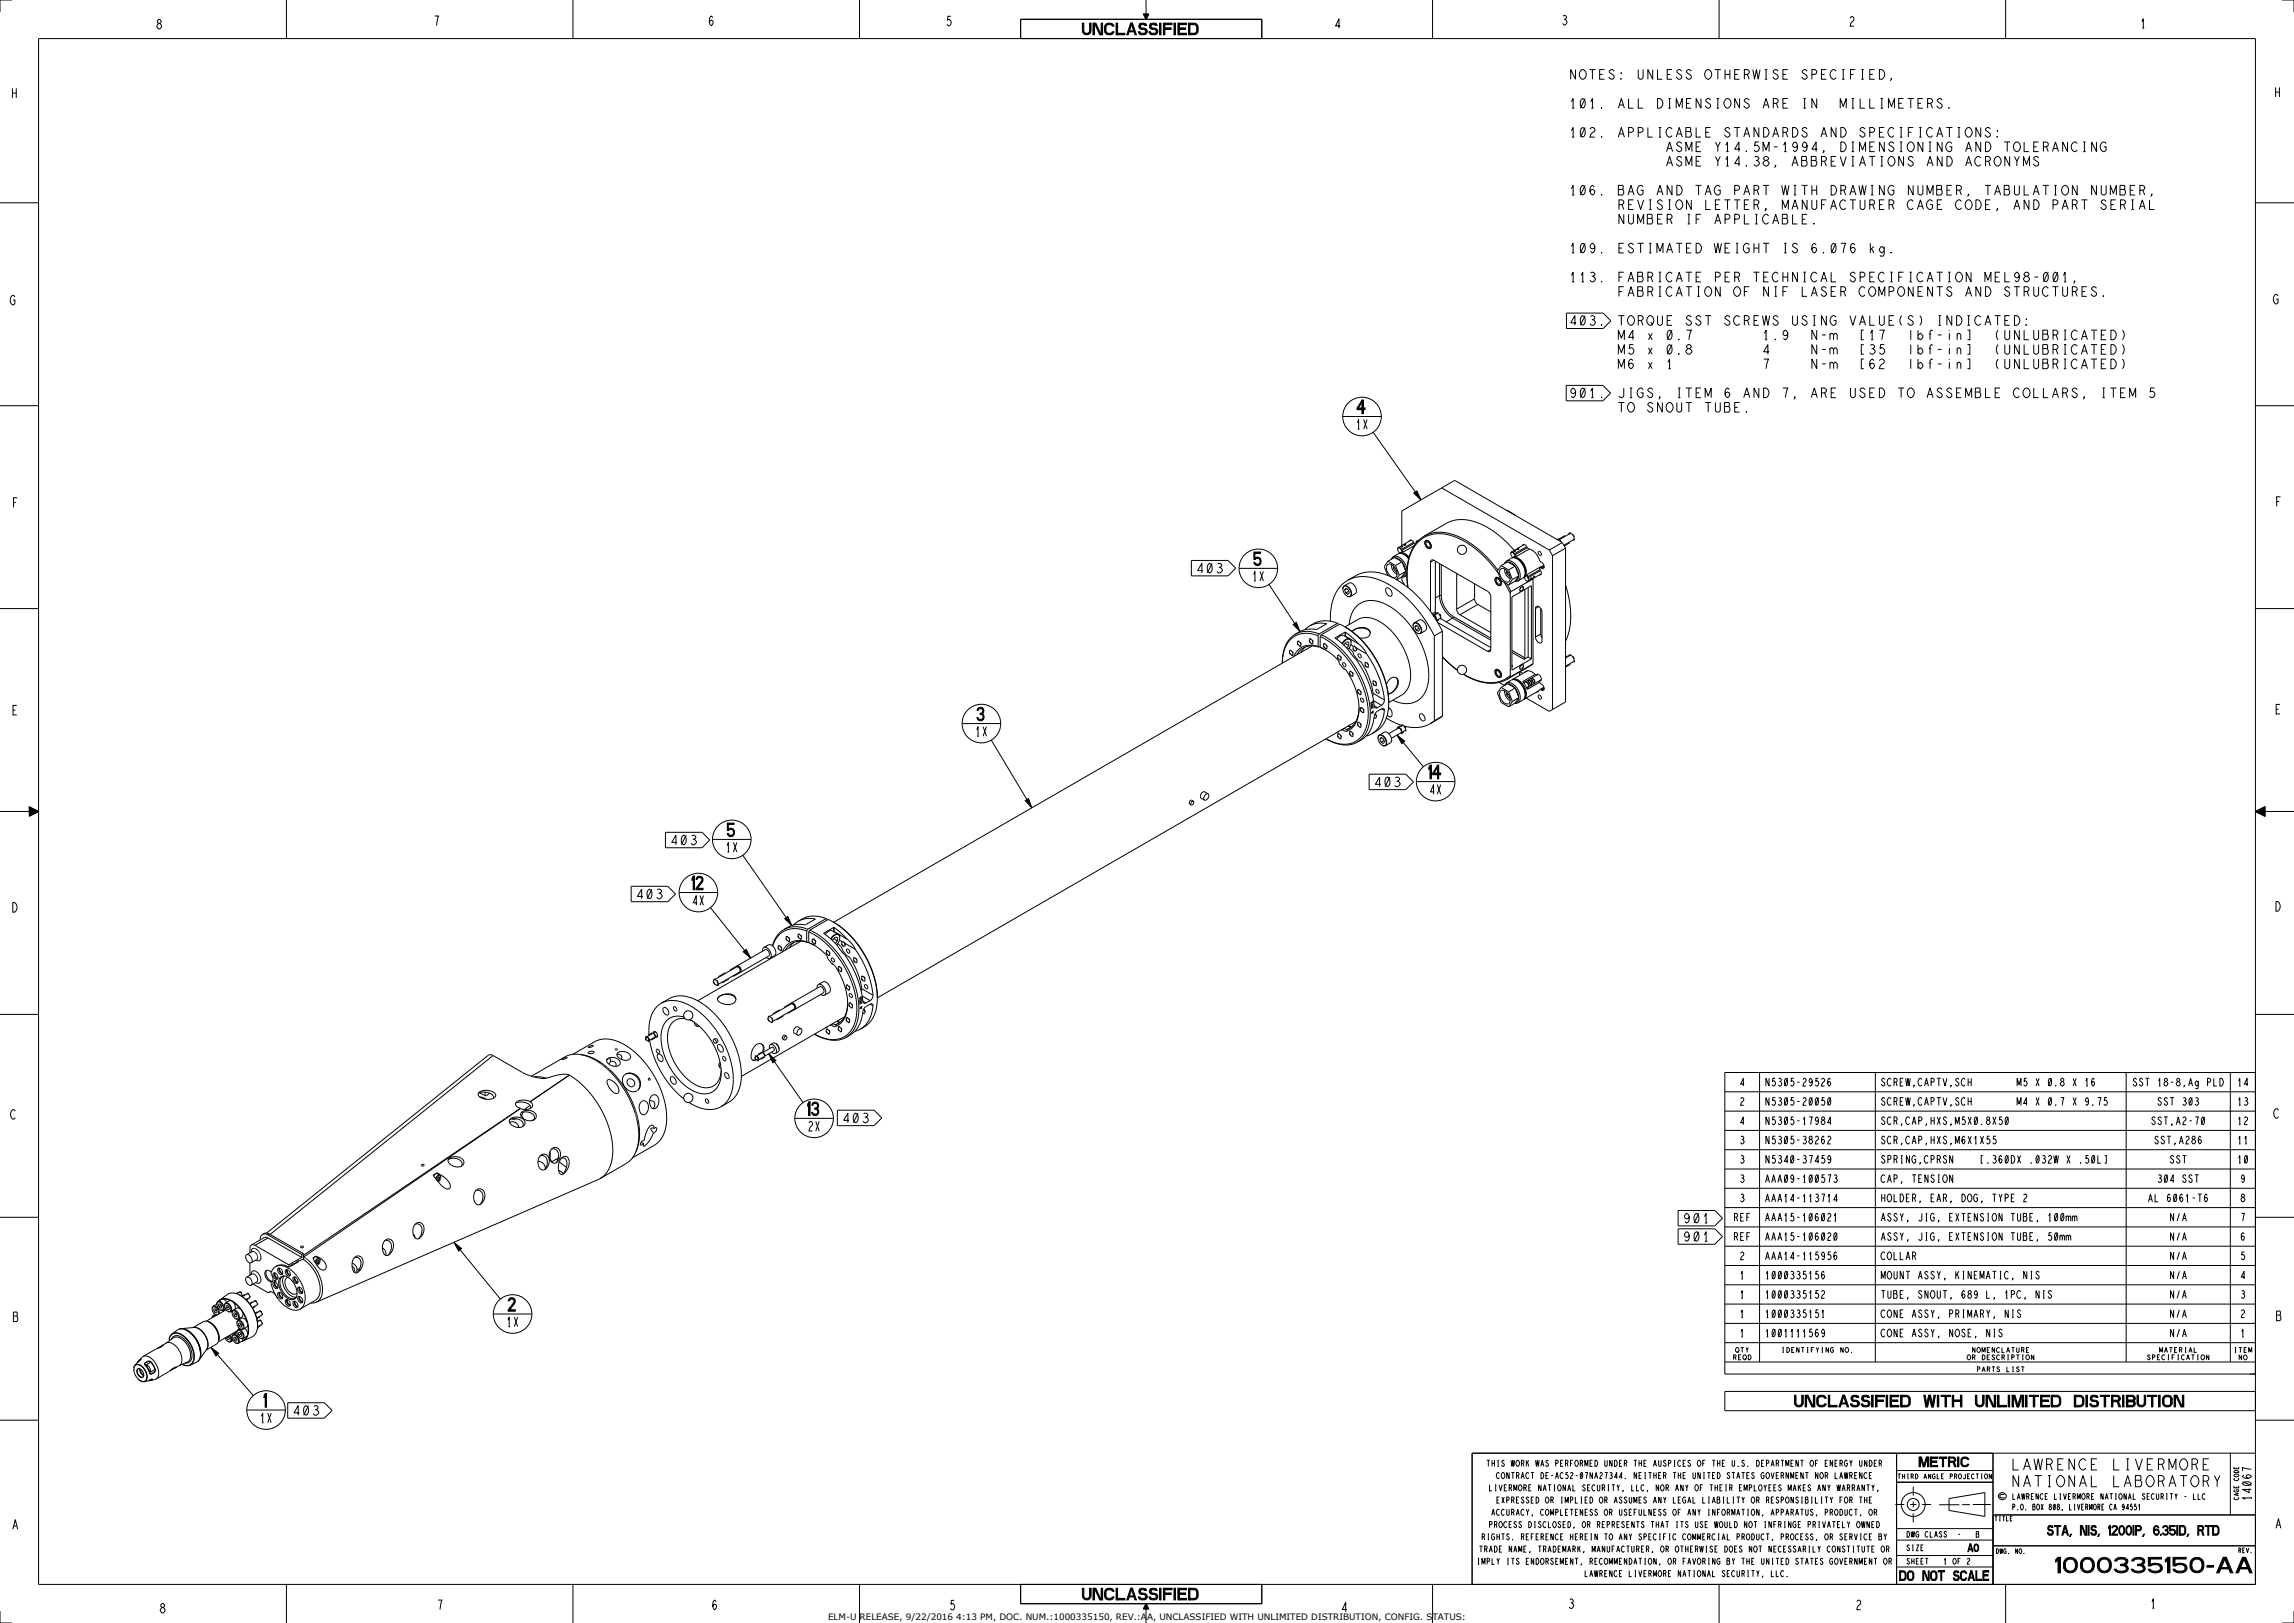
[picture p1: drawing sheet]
<svg xmlns="http://www.w3.org/2000/svg" width="1189mm" height="841mm" viewBox="0 0 1189 841" stroke-linecap="round" stroke-linejoin="round" font-family="sans-serif">
<defs><g id="words">
<text font-size="10.4" x="1069" y="815">1000335150- AA</text>
<g font-size="9.1">
<text x="703" y="214">4</text>
<text x="650" y="293">5</text>
<text x="506" y="373">3</text>
<text x="741" y="404">14</text>
<text x="377" y="434">5</text>
<text x="359" y="461">12</text>
<text x="419" y="578">13</text>
<text x="263" y="679">2</text>
<text x="137" y="729">1</text>
</g>
<g font-size="7.8">
<text x="563" y="18">UNCLASSIFIED</text>
<text x="938" y="729">UNCLASSIFIED WITH UNLIMITED DISTRIBUTION</text>
<text x="563" y="829">UNCLASSIFIED</text>
</g>
<g font-size="7.5">
<text x="1042" y="762">LAWRENCE LIVERMORE</text>
<text x="1042" y="770">NATIONAL LABORATORY</text>
</g>
<g font-size="6.5">
<text x="813" y="41">NOTES: UNLESS OTHERWISE SPECIFIED,</text>
<text x="813" y="56">101. ALL DIMENSIONS ARE IN</text>
<text x="922" y="56">MILLIMETERS.</text>
<text x="813" y="71">102. APPLICABLE STANDARDS AND SPECIFICATIONS:</text>
<text x="852" y="79">ASME Y14.5M-1994, DIMENSIONING AND TOLERANCING</text>
<text x="852" y="86">ASME Y14.38, ABBREVIATIONS AND ACRONYMS</text>
<text x="813" y="101">106. BAG AND TAG PART WITH DRAWING NUMBER, TABULATION NUMBER,</text>
<text x="832" y="109">REVISION LETTER, MANUFACTURER CAGE CODE, AND PART SERIAL</text>
<text x="832" y="116">NUMBER IF APPLICABLE.</text>
<text x="813" y="131">109. ESTIMATED WEIGHT IS</text>
<text x="938" y="131">6.076</text>
<text x="967" y="131">kg.</text>
<text x="813" y="146">113. FABRICATE PER TECHNICAL SPECIFICATION MEL98-001,</text>
<text x="832" y="154">FABRICATION OF NIF LASER COMPONENTS AND STRUCTURES.</text>
<text x="813" y="169">403. TORQUE SST SCREWS USING VALUE(S) INDICATED:</text>
<text x="832" y="176">M4 x 0.7</text>
<text x="910" y="176">N-m</text>
<text x="949" y="176">lbf-in]</text>
<text x="984" y="176">(UNLUBRICATED)</text>
<text x="832" y="184">M5 x 0.8</text>
<text x="949" y="184">lbf-in]</text>
<text x="984" y="184">(UNLUBRICATED)</text>
<text x="832" y="191">M6 x 1</text>
<text x="949" y="191">lbf-in]</text>
<text x="984" y="191">(UNLUBRICATED)</text>
<text x="813" y="206">901. JIGS, ITEM 6 AND 7, ARE USED TO ASSEMBLE COLLARS, ITEM 5</text>
<text x="832" y="214">TO SNOUT TUBE.</text>
<text x="702" y="222">1X</text>
<text x="619" y="297">403</text>
<text x="649" y="301">1</text>
<text x="652" y="301">X</text>
<text x="505" y="382">1X</text>
<text x="712" y="408">403</text>
<text x="741" y="412">4X</text>
<text x="347" y="438">403</text>
<text x="376" y="442">1X</text>
<text x="329" y="466">403</text>
<text x="358" y="469">4X</text>
<text x="436" y="582">403</text>
<text x="418" y="586">2X</text>
<text x="872" y="634">901</text>
<text x="872" y="643">901</text>
<text x="262" y="687">1X</text>
<text x="134" y="737">1X</text>
<text x="151" y="733">403</text>
<text x="996" y="760">METRIC</text>
<text x="1061" y="796">STA, NIS, 1200IP, 6.35ID, RTD</text>
<text x="989" y="819">DO NOT SCALE</text>
</g>
<g font-size="6.4">
<text x="81" y="15">8</text>
<text x="225" y="13">7</text>
<text x="368" y="13">6</text>
<text x="491" y="13">5</text>
<text x="692" y="15">4</text>
<text x="810" y="13">3</text>
<text x="959" y="14">2</text>
<text x="1110" y="15">1</text>
<text x="5" y="51">H</text>
<text x="1178" y="50">H</text>
<text x="5" y="158">G</text>
<text x="1178" y="157">G</text>
<text x="6" y="263">F</text>
<text x="1179" y="262">F</text>
<text x="6" y="370">E</text>
<text x="1179" y="370">E</text>
<text x="6" y="473">D</text>
<text x="1179" y="472">D</text>
<text x="5" y="580">C</text>
<text x="1178" y="579">C</text>
<text x="6" y="685">B</text>
<text x="1179" y="684">B</text>
<text x="1179" y="792">A</text>
<text x="6" y="792">A</text>
<text x="813" y="833">3</text>
<text x="1115" y="833">1</text>
<text x="83" y="836">8</text>
<text x="227" y="834">7</text>
<text x="369" y="834">6</text>
<text x="493" y="834">5</text>
<text x="696" y="835">4</text>
<text x="962" y="834">2</text>
</g>
<text font-size="6" x="1167" y="776" transform="rotate(-90 1167 776)">14067</text>
<g font-size="5.2">
<text x="902" y="563">4</text>
<text x="914" y="563">N5305-29526</text>
<text x="975" y="563">SCREW,CAPTV,SCH</text>
<text x="1029" y="563">M5 X 0.8 X 16</text>
<text x="1110" y="563">SST 18-8,Ag PLD</text>
<text x="1160" y="563">14</text>
<text x="902" y="573">2</text>
<text x="914" y="573">N5305-20050</text>
<text x="975" y="573">SCREW,CAPTV,SCH</text>
<text x="1029" y="573">M4 X 0.7 X 9.75</text>
<text x="1120" y="573">SST 303</text>
<text x="1160" y="573">13</text>
<text x="902" y="583">4</text>
<text x="914" y="583">N5305-17984</text>
<text x="975" y="583">SCR,CAP,HXS,M5X0.8X50</text>
<text x="1118" y="583">SST,A2-70</text>
<text x="1160" y="583">12</text>
<text x="902" y="593">3</text>
<text x="914" y="593">N5305-38262</text>
<text x="975" y="593">SCR,CAP,HXS,M6X1X55</text>
<text x="1119" y="593">SST,A286</text>
<text x="1160" y="593">11</text>
<text x="902" y="603">3</text>
<text x="914" y="603">N5340-37459</text>
<text x="975" y="603">SPRING,CPRSN</text>
<text x="1014" y="603">[.360DX .032W X .50L]</text>
<text x="1125" y="603">SST</text>
<text x="1160" y="603">10</text>
<text x="902" y="613">3</text>
<text x="914" y="613">AAA09-100573</text>
<text x="975" y="613">CAP, TENSION</text>
<text x="1120" y="613">304 SST</text>
<text x="1161" y="613">9</text>
<text x="902" y="623">3</text>
<text x="914" y="623">AAA14-113714</text>
<text x="975" y="623">HOLDER, EAR, DOG, TYPE 2</text>
<text x="1117" y="623">AL 6061-T6</text>
<text x="1161" y="623">8</text>
<text x="899" y="633">REF</text>
<text x="914" y="633">AAA15-106021</text>
<text x="975" y="633">ASSY, JIG, EXTENSION TUBE, 100mm</text>
<text x="1125" y="633">N/A</text>
<text x="1161" y="633">7</text>
<text x="899" y="643">REF</text>
<text x="914" y="643">AAA15-106020</text>
<text x="975" y="643">ASSY, JIG, EXTENSION TUBE, 50mm</text>
<text x="1125" y="643">N/A</text>
<text x="1161" y="643">6</text>
<text x="902" y="653">2</text>
<text x="914" y="653">AAA14-115956</text>
<text x="975" y="653">COLLAR</text>
<text x="1125" y="653">N/A</text>
<text x="1161" y="653">5</text>
<text x="902" y="663">1</text>
<text x="914" y="663">1000335156</text>
<text x="975" y="663">MOUNT ASSY, KINEMATIC, NIS</text>
<text x="1125" y="663">N/A</text>
<text x="1161" y="663">4</text>
<text x="902" y="673">1</text>
<text x="914" y="673">1000335152</text>
<text x="975" y="673">TUBE, SNOUT, 689 L, 1PC, NIS</text>
<text x="1125" y="673">N/A</text>
<text x="1161" y="673">3</text>
<text x="902" y="683">1</text>
<text x="914" y="683">1000335151</text>
<text x="975" y="683">CONE ASSY, PRIMARY, NIS</text>
<text x="1125" y="683">N/A</text>
<text x="1161" y="683">2</text>
<text x="902" y="693">1</text>
<text x="914" y="693">1001111569</text>
<text x="975" y="693">CONE ASSY, NOSE, NIS</text>
<text x="1125" y="693">N/A</text>
<text x="1161" y="693">1</text>
<text x="1021" y="804">A0</text>
</g>
<text font-size="4.9" x="1035" y="777">©</text>
<text font-size="4.6" x="429" y="839">ELM-U RELEASE, 9/22/2016 4:13 PM, DOC. NUM.:1000335150, REV.:AA, UNCLASSIFIED WITH UNLIMITED DISTRIBUTION, CONFIG. STATUS:</text>
<g font-size="4.1">
<text x="770" y="760">THIS WORK WAS PERFORMED UNDER THE AUSPICES OF THE U.S. DEPARTMENT OF ENERGY</text>
<text x="963" y="760">UNDER</text>
<text x="775" y="766">CONTRACT DE-AC52-07NA27344. NEITHER THE UNITED STATES GOVERNMENT NOR LAWRENCE</text>
<text x="771" y="773">LIVERMORE NATIONAL SECURITY, LLC, NOR ANY OF THEIR EMPLOYEES MAKES ANY</text>
<text x="952" y="773">WARRANTY,</text>
<text x="775" y="779">EXPRESSED OR IMPLIED OR ASSUMES ANY LEGAL LIABILITY OR RESPONSIBILITY FOR THE</text>
<text x="773" y="785">ACCURACY, COMPLETENESS OR USEFULNESS OF ANY INFORMATION, APPARATUS, PRODUCT, OR</text>
<text x="771" y="792">PROCESS DISCLOSED, OR REPRESENTS THAT ITS USE WOULD NOT INFRINGE PRIVATELY</text>
<text x="962" y="792">OWNED</text>
<text x="768" y="798">RIGHTS. REFERENCE HEREIN TO ANY SPECIFIC COMMERCIAL PRODUCT, PROCESS, OR</text>
<text x="953" y="798">SERVICE BY</text>
<text x="766" y="804">TRADE NAME, TRADEMARK, MANUFACTURER, OR OTHERWISE DOES NOT NECESSARILY</text>
<text x="947" y="804">CONSTITUTE OR</text>
<text x="765" y="811">IMPLY ITS ENDORSEMENT, RECOMMENDATION, OR FAVORING BY THE UNITED STATES</text>
<text x="948" y="811">GOVERNMENT OR</text>
<text x="821" y="817">LAWRENCE LIVERMORE NATIONAL SECURITY, LLC.</text>
</g>
<g font-size="3.9">
<text x="1043" y="777">LAWRENCE LIVERMORE NATIONAL SECURITY - LLC</text>
<text x="1043" y="782">P.O. BOX 808, LIVERMORE CA 94551</text>
<text x="987" y="797">DWG CLASS</text>
<text x="1024" y="797">B</text>
<text x="987" y="804">SIZE</text>
<text x="987" y="811">SHEET</text>
<text x="1007" y="811">1 OF</text>
<text x="1019" y="811">2</text>
</g>
<g font-size="3.3">
<text x="900" y="701">QTY</text>
<text x="927" y="701">IDENTIFYING NO.</text>
<text x="1025" y="701">NOMENCLATURE</text>
<text x="1121" y="701">MATERIAL</text>
<text x="1159" y="701">ITEM</text>
<text x="899" y="705">REQD</text>
<text x="1023" y="705">OR DESCRIPTION</text>
<text x="1116" y="705">SPECIFICATION</text>
<text x="1161" y="705">NO</text>
<text x="1027" y="711">PARTS LIST</text>
<text x="989" y="766">THIRD ANGLE PROJECTION</text>
</g>
<g font-size="3.2">
<text x="1160" y="775" transform="rotate(-90 1160 775)">CAGE CODE</text>
<text x="1034" y="788">TITLE</text>
<text x="1034" y="805">DWG. NO.</text>
<text x="1160" y="805">REV.</text>
</g>
</g></defs>
<g fill="#000">
<path d="M561 12h1v4a1.5 1.5 0 0 0 1 1 1.5 1.5 0 0 0 2-1v-4v4a2.3 2.3 0 0 1-2 2 2.3 2.3 0 0 1-2-2zM593 7h2l-1 3zM733 256l1-2 2 5zM670 324l2-1 2 4zM724 381l4 3-1 1zM531 415l2-1 2 5zM1169 421l5-3v5zM15 418l5 3-5 2zM407 476l1-1 2 5zM385 493l2-1 2 4zM398 546l4 4-1 1zM235 644l4 3-1 1z"/>
<path d="M109 698l4 3-1 2zM930 723h1v4a1.5 1.5 0 0 0 1 1 1.5 1.5 0 0 0 2-1v-4h1v4a2.3 2.3 0 0 1-3 2 2.3 2.3 0 0 1-2-2zM1127 723h1v6h-1zM1128 723l3 6h-1zM1131 723h1v6h-1zM985 814v5zM985 814h2l1 1v3l-1 1h-2v-1h2v-1v-2h-2zM1028 814h3v1h-3zM1028 816h2v1h-2zM1028 818h3v1h-3zM1065 808l2-1h1l-3 3zM1067 807h1v8h-1z"/>
<path d="M561 823h1v4a1.5 1.5 0 0 0 1 1 1.5 1.5 0 0 0 2-1v-4h1v4a2.3 2.3 0 0 1-3 2 2.3 2.3 0 0 1-2-2zM594 831l1 3h-2z"/>
</g>
<g fill="none" stroke="#000" stroke-width=".52">
<path d="M6 0h-6v6M148 0v20M297 0v20M445 0v20M561 12h1v4a1.5 1.5 0 0 0 1 1 1.5 1.5 0 0 0 2-1v-4v4a2.3 2.3 0 0 1-2 2 2.3 2.3 0 0 1-2-2zM593 7h2l-1 3zM594 0v7M743 0v20M891 0v20M1040 0v20M1183 0h6v6M20 20h1149v801h-1149z"/>
<path d="M529 20v-10h125v10M947 36h-3v5h3M952 37l-1-1a2.5 2.5 0 0 0-3 3 2.5 2.5 0 0 0 3 2l1-1M955 36h1M955 36v5M959 39h2M962 36h-3v5M965 36h1M965 36v5M969 39h2M972 36h-3v5h3M974 36a2.5 2.5 0 0 1 3 3 2.5 2.5 0 0 1-3 2z"/>
<path d="M914 56l1-5 2 5M914 54h2M919 54l2-1v-2h-2v5M955 41h1M965 41h1M969 51v5h3M975 56h1M975 51h1M975 51v5M979 56v-5l1 4 2-4v5M980 41v1M984 54h2"/>
<path d="M987 51h-3v5h3M989 51h3M990 51v5M994 54h2M997 51h-3v5h3M999 54l2-1v-2h-2v5M1001 54l1 2M1007 52l-1-1-2 1 3 2-1 2h-1l-1-1M1010 56h.1M989 69h2M992 66h-3v5M995 71h1"/>
<path d="M995 66h1M995 66v5M1002 67l-1-1a2.5 2.5 0 0 0-3 3 2.5 2.5 0 0 0 3 2l1-1M1004 71l1-5 2 5M1004 69h2M1009 66h3M1010 66v5M1015 71h1M1015 66h1M1015 66v5M1019 66h1a2.5 2.5 0 0 1 2 3 2.5 2.5 0 0 1-2 2l-1-1a2.7 2.7 0 0 1 0-4zM1027 66v5l-3-5v5"/>
<path d="M1032 67l-1-1-2 1 3 2-1 2h-1l-1-1M1035 71h.1M1035 68h.1M1039 74h3M1040 74v5M1044 74h1a2.5 2.5 0 0 1 2 2 2.5 2.5 0 0 1-2 3l-1-1a2.7 2.7 0 0 1 0-4zM1049 74v5h3M1054 76h2M1057 74h-3v5h3M1059 76h2v-2h-2v5M1061 76l1 3M1064 79l1-5 2 5"/>
<path d="M1064 77h2M1072 74v5l-3-5v5M1077 74h-1a2.5 2.5 0 0 0-3 2 2.5 2.5 0 0 0 3 3l1-1M1080 74h1M1080 79h1M1080 74v5M1087 74v5l-3-5v5M1092 74h-1a2.5 2.5 0 0 0-3 2 2.5 2.5 0 0 0 3 3l1-1v-2h-2M1007 81v5l-3-5v5M1009 81a2.5 2.5 0 0 1 3 3 2.5 2.5 0 0 1-3 2zM1019 86l1-5 2 5M1019 84h2"/>
<path d="M1027 82l-1-1a2.5 2.5 0 0 0-3 3 2.5 2.5 0 0 0 3 2l1-1M1029 84l2-1v-2h-2v5M1031 84l1 2M1034 81h1a2.5 2.5 0 0 1 2 3 2.5 2.5 0 0 1-2 2l-1-1a2.7 2.7 0 0 1 0-4zM1042 81v5l-3-5v5M1044 81l1 3v2M1047 81l-2 3M1049 86v-5l1 4 2-4v5M1049 96v5h3M1054 99h2M1057 82l-1-1-2 1 3 2-1 2h-1l-1-1M1059 96h3"/>
<path d="M1060 96v5M1065 96h1M1065 96v5M1069 96h1a2.5 2.5 0 0 1 2 3 2.5 2.5 0 0 1-2 2l-1-1a2.7 2.7 0 0 1 0-4zM1077 96v5l-3-5v5M1087 96v5l-3-5v5M1089 96v4l1 1 2-1v-4M1099 96h2v2l1 2-1 1h-2zM1099 98h2M1104 99h2M1107 96h-3v5h3M1109 99l2-1v-2h-2v5"/>
<path d="M1111 99l1 2M0 105h20M917 112l-1-1a2.5 2.5 0 0 0-3 3 2.5 2.5 0 0 0 3 2l1-1M919 116l1-5 2 5M919 114h2M924 111h2v2l1 2-1 1h-2zM924 113h2M929 111v5h3M934 114h2M937 111h-3v5h3M940 116h.1M1054 101l1-5 2 5"/>
<path d="M1054 104a2.5 2.5 0 0 1 3 2 2.5 2.5 0 0 1-3 3zM1064 106h2v-2h-2v5M1065 101h1M1069 109l1-5 2 5M1069 107h2M1074 106h2v-2h-2v5M1076 106l1 3M1079 104h3M1080 104v5M1092 104h-1h-2l3 3-1 1-1 1-1-2M1094 101v-5l1 4 2-4v5M1094 106h2"/>
<path d="M1097 104h-3v5h3M1099 106h2v-2h-2v5M1101 106l1 3M1105 104h1M1105 109h1M1105 104v5M1109 109l1-5 2 5M1109 107h2M1114 104v5h3M1115 101v1M1169 105h20M909 126v5"/>
<path d="M909 129h3M912 126v5M914 126h3M915 126v5M925 126h1M925 131h1M925 126v5M932 127l-1-1-2 1 3 2-1 2h-1l-1-1M961 127l-1-1-1 2v2l1 1h1l1-2h-1l-1-1-1 1M980 131h.1M1022 141v5l-3-5v5M1029 146v-5l1 4 2-4v5"/>
<path d="M1034 144h2M1037 141h-3v5h3M1039 141v5h3M1042 149h-1h-2l3 3-1 1-1 1-1-2M1044 149h3M1045 149v5M1047 143l-2 1h-1v-1l1-2 1 1 1 2-2 2-1-1M1049 151h2v-2h-2v5M1050 143l-1-1 1-1 2 1-1 1M1051 151l1 3M1054 149v4l1 1 2-1v-4M1054 144h2"/>
<path d="M1060 141h1l1 2-1 2-1 1-1-2zM1062 149h-1a2.5 2.5 0 0 0-3 2 2.5 2.5 0 0 0 3 3l1-1M1062 141l-3 5M1064 149h3M1065 141h1l1 2-1 2-1 1-1-2zM1065 149v5M1067 141l-3 5M1069 149v4l1 1 2-1v-4M1069 143l1-2v5M1070 146h1M1074 151h2v-2h-2v5M1075 146v1"/>
<path d="M1076 151l1 3M1079 151h2M1082 149h-3v5h3M1087 149h-1h-2l3 3-1 1-1 1-1-2M1090 153v1zM812 162h19M812 170h19M865 171l2 2-1 2-1 1-1-2zM865 179h1l1 1-1 3-1 1-1-2zM867 171l-3 5M867 179l-3 5M870 176h.1"/>
<path d="M874 171h3l-2 5M927 173l-2 1h-1v-1l1-2 1 1 1 2-2 2-1-1M942 171v5l-3-5v5M942 179v5l-3-5v5M944 174h2M1005 169h1M1005 164h1M1005 164v5M1012 164v5l-3-5v5M1014 164a2.5 2.5 0 0 1 3 2 2.5 2.5 0 0 1-3 3zM1020 169h1M1020 164h1"/>
<path d="M1020 164v5M1027 164h-1a2.5 2.5 0 0 0-3 2 2.5 2.5 0 0 0 3 3l1-1M1029 169l1-5 2 5M1029 167h2M1034 164h3M1035 164v5M1039 171v4l1 1 2-1v-4M1039 179v4l1 1 2-1v-4M1039 166h2M1042 164h-3v5h3M1044 164a2.5 2.5 0 0 1 3 2 2.5 2.5 0 0 1-3 3zM1047 171v5l-3-5v5"/>
<path d="M1047 179v5l-3-5v5M1049 171v5h3M1049 179v5h3M1050 168v1zM1050 165v1zM1054 171v4l1 1 2-1v-4M1054 179v4l1 1 2-1v-4M1059 171h2v2l1 2-1 1h-2zM1059 179h2v2l1 2-1 1h-2zM1059 173h2M1064 174l2-1v-2h-2v5M1066 174l1 2"/>
<path d="M1070 176h1M1070 171h1M1070 179h1M1070 171v5M1070 179v5M1077 172l-1-1a2.5 2.5 0 0 0-3 3 2.5 2.5 0 0 0 3 2l1-1M1077 179h-1a2.5 2.5 0 0 0-3 2 2.5 2.5 0 0 0 3 3l1-1M1079 176l1-5 2 5M1079 174h2M1084 171h3M1084 179h3M1085 171v5"/>
<path d="M1085 179v5M1089 174h2M1092 171h-3v5h3M1092 179h-3v5h3M1094 171a2.5 2.5 0 0 1 3 3 2.5 2.5 0 0 1-3 2zM1094 179a2.5 2.5 0 0 1 3 2 2.5 2.5 0 0 1-3 3zM1100 171a4 4 0 0 1 0 5M1100 179a4 4 0 0 1 0 5M864 188l1-2v5M865 191h1M870 183v1zM875 181l-1-1 1-1h2l-1 2"/>
<path d="M914 186h3l-2 5M917 182h-3l2-3v5M942 186v5l-3-5v5M944 181h2M944 189h2M1039 186v4l1 1 2-1v-4M1047 186v5l-3-5v5M1049 186v5h3M1054 186v4l1 1 2-1v-4M1059 186h2v2l1 2-1 1h-2zM1059 181h2M1059 188h2"/>
<path d="M1064 181h2v-2h-2v5M1064 189l2-1v-2h-2v5M1066 181l1 3M1066 189l1 2M1070 184h1M1070 191h1M1070 186h1M1070 186v5M1077 187l-1-1a2.5 2.5 0 0 0-3 3 2.5 2.5 0 0 0 3 2l1-1M1079 184l1-5 2 5M1079 191l1-5 2 5M1079 182h2"/>
<path d="M1079 189h2M1084 186h3M1085 186v5M1089 181h2M1089 189h2M1092 186h-3v5h3M1094 186a2.5 2.5 0 0 1 3 3 2.5 2.5 0 0 1-3 2zM1100 186a4 4 0 0 1 0 5M0 210h20M716 216h-20M812 204v-4h19l4 4M812 208h19"/>
<path d="M889 209v4l1 1 2-1v-4M894 209h2v2l1 2-1 1h-2zM894 211h2M899 211h2M902 209h-3v5h3M905 213v1zM1054 201v5h3M1059 201v5h3M1064 206l1-5 2 5M1064 204h2M1069 204l2-1v-2h-2v5M1071 204l1 2"/>
<path d="M1077 202l-1-1-2 1 3 2-1 2h-1l-1-1M1080 206v1M1090 206h1M1090 201h1M1090 201v5M1094 201h3M1095 201v5M1099 204h2M1102 201h-3v5h3M1104 206v-5l1 4 2-4v5M1117 201h-2l-1 2a1.5 1.5 0 0 1 3 0 1.6 1.6 0 0 1-1 3 1.5 1.5 0 0 1-2-1M1169 210h20"/>
<path d="M712 224l24 35M733 256l1-2 2 5zM747 253l56 32M811 277l-3 2M813 277h.1M813 276v1M813 276h.1M814 276h.1M814 276h-1M815 277h.1M815 277h1M816 277h.1"/>
<path d="M816 277v1M816 278h.1M816 280h.1M816 279v1M816 279h.1M617 290h19l4 4-4 4h-19zM631 292h1l1 1-1 1a1.4 1.4 0 0 1 1 2 1.4 1.4 0 0 1-2 0M662 295h-20M719 293l2-1 2 2 1 3-1 2h-1l-2-2-1-2zM719 291l-2 3 2 4M719 291l4 2M721 290l2-2 2 1 3 3 1 3"/>
<path d="M721 293l1 2 2 2M721 293h.1M722 293v2M722 295l2 1M722 289h.1M723 289l-4 2M723 289h2l1 2M723 289l3 2M723 294l-1 1M723 293l2 5M724 297h.1M724 297v1"/>
<path d="M724 296h.1M724 298h.1M724 285l1 2M724 284h1l1 1M724 284v1M724 284h.1M725 287h3M725 298l-1 2M725 287h.1M725 287h3l2 2M726 283h-1M726 283h.1"/>
<path d="M726 283h1M726 285h.1M726 287h2l2 2M726 285h1M726 285l1 1M726 291h1M727 299v2M727 283h-1M727 285l1 1M727 285h-1M727 299l-3 1M727 291h.1"/>
<path d="M727 291l-4 2M727 299h.1M727 291l2 5M727 286l-2 1M728 282h-1M728 282h.1M728 286h-1M728 287v1M728 288l2 2M728 288l2 1M729 296h.1M729 296l-1 2-1 1"/>
<path d="M729 296l-2 3M729 296l-4 2M729 297l-1 2h-2M733 282l-6 3M733 283l-5 3M734 282l-1-1-7 4M735 281l-1 1M739 280h1l1 1 1 2-1 1h-1l-1-1v-2zM739 281h.1M739 282h.1M739 282v1M739 283h.1"/>
<path d="M739 281l2 1v1h-2zM739 280v1M739 280h.1M739 283h1M740 280h-1M740 280h.1M740 283h.1M740 283v1M740 284h.1M740 281h.1M740 281h1M741 281h.1"/>
<path d="M741 284h.1M741 281v1M741 282h.1M741 283v1M741 283h.1M741 291v26M743 290h-1l-1 1M743 290l29 17 1 2v28M743 290l-2 1M744 291v26M746 292v17M747 293v16"/>
<path d="M755 297v19M775 299h1l2 2v1v1h-1l-2-1v-1zM775 300h.1M776 300h-1M776 300h.1M776 295a43 43 0 0 0-29-19 17 17 0 0 0-18 17v5l1 6M777 300h.1M777 297l-8-9-9-7a20 20 0 0 0-24-1 27 27 0 0 0-6 24M778 295h2l2 2 1 2-1 2h-2l-2-1-1-3zM778 293l-2 3 2 5 4 2M778 293l4 2M780 292l1-1h2l2 1 2 2 1 3v2l-1 2h-2"/>
<path d="M780 295l1 3 1 2M780 295h.1M781 296v1M781 297l1 2M781 291l-1 1M782 291l-4 2M782 291l1 1 2 1M782 291l3 2M782 296l-1 1M782 295l2 5M782 300h1M783 300h.1"/>
<path d="M783 298l-1 1M783 299h-1M783 287l1 2M783 287l1-1 1 1M783 287h.1M783 289l3 1M784 289h3l3 3 1 5-1 2M785 286h.1M785 286h-1M785 286l1-1-1 1M785 286v-1v1M785 287v1"/>
<path d="M785 289l2 1 3 3 1 3-1 2M785 288h1M785 293h.1M785 287l1 1M785 293v1M785 293l-3 2M785 294l2 4M786 288l-2 1M786 285h1M786 285h.1M786 285l1-1v1M786 288h.1"/>
<path d="M786 290h1M787 290l2 3 2 3M787 298h.1M787 299v1l-2 1M787 299l-2 2M787 298v1M787 298l-3 2M790 299h.1M790 299l1 2M791 296v1M791 297l-2 3M791 298l-1 1"/>
<path d="M791 298l1 1M792 284l4 2 3 5M792 284l-1-1-6 4M792 284l-7 3M792 299h.1M792 298v3h-1M792 298h-1M792 299v2h-1M793 284l-7 4M793 300h.1M793 300h1h-1M795 300l-12 7"/>
<path d="M795 299l-1 1M795 299h.1M795 299h1h-1M798 294v1M798 294h1M798 294h.1M798 295l-6 4M798 295v1l-6 3M799 294l-7 4M799 294h.1M800 293l-2 1M800 293l-1 1"/>
<path d="M800 294h-1M803 285l2 3M805 288v80M810 281l-56-32-27 16v18M810 281l-7 4M810 281l1 3M811 284l-6 4M811 284v80l-8 5-12-7M814 281l-3 2M0 315h20M658 303l16 24M696 305l1 2 1 2"/>
<path d="M696 305v-1l1-1 3 2v4h-2M696 305h.1M696 305v-1h1l3 2v2l-1 1h-1M697 306l1-1 1 1v1v1l-1-1M697 306l1 1M698 305l-1 1M698 309h.1M698 301l-4 3-2 5-2 6v7M698 301l5-3a23 23 0 0 1 24 4 66 66 0 0 1 21 25M698 301a23 23 0 0 1 25 4 66 66 0 0 1 20 24M699 306l-1 1M718 305h2l1 1 1 2-1 1h-1l-1-1-1-2z"/>
<path d="M743 319h.1M743 319h1M744 319h.1M744 318l-1 1M744 317v1M744 317l-2 1M744 319v1M744 318h.1M745 318h-1M745 318h.1M745 317v1M745 317h.1"/>
<path d="M745 318h1M745 317l1 1M746 318h.1M746 318l1 2M746 309l1 3 1 3 2 3 3 2M746 309h1M746 309l-2 1M746 318l1 1M747 319h.1M747 320h.1M747 320h-1l27 16M747 309l1 3 1 3 2 3 2 2"/>
<path d="M753 320h.1M753 320l20 11M755 316l1 1 1 2M757 319l16 9M764 310l1 2 1 1M764 310l-9 6M764 303v7M766 313l-9 6M766 313l7 4M775 301h.1M775 301v1M775 302h.1"/>
<path d="M775 302h1M776 302h.1M776 300l1 1v2l-1-1zM776 302v1M776 303h.1M776 303h1M777 300v1M777 303h.1M777 301h.1M777 301h1M778 301h.1M778 303h-1"/>
<path d="M778 303h.1M780 302l3 6M781 303l2 4M783 308v42M783 307v1M784 309l10-6v38l-10 6zM784 300l-2 3M785 301l-3 2M788 306h.1M788 305h.1M789 306h-1M789 306h.1"/>
<path d="M789 304h.1M789 305v1M789 305h.1M790 305v36M791 301h.1M792 304v36M793 300v1M1169 315h20M668 338h.1M668 337h.1M668 338l1 1M668 338v1"/>
<path d="M668 339h.1M668 339h1M669 337h-1M669 339h.1M669 337h.1M669 340h.1M669 340h1M670 340h.1M670 338h.1M670 339h.1M670 339v1M670 324l2-1 2 4z"/>
<path d="M670 338v1M672 333h.1M672 333l1 1M672 332h.1M673 334h.1M673 332h-1M673 332h.1M673 335h1M674 335h.1M674 333h.1M674 333v1M674 334h.1"/>
<path d="M674 338h1M677 335l-3 3M677 335h.1M678 335h.1M679 332h.1M679 331h.1M679 332v1M679 333h.1M679 331h1M680 334h.1M680 331h.1M680 335h.1"/>
<path d="M680 335l-248 143M680 332h.1M680 332h1M681 333l-1 1M681 333h-1M681 333h.1M681 332h.1M681 332v1M683 335l-4-1-3 1-3 2-2 3M683 335h1M683 329l-4-1a13 13 0 0 0-14 14v1M683 329v6"/>
<path d="M684 335h-4h-3l-3 2-2 2M684 328l-4-1h-4l-3 1-3 2-2 2-2 3-1 8M684 328l-1 1M684 335l8 5 4 6M684 335l3 2M684 330l7 4 6 5 5 7 4 8a29 29 0 0 1 0 27l-3 3-4 1a17 17 0 0 1-12-2M684 335h.1M684 330v5M685 329l-1 1M685 329a48 48 0 0 1 25 46 13 13 0 0 1-21 9l-2-1M686 335h.1M686 334h.1"/>
<path d="M686 335v1M686 336h.1M686 333h.1M686 333v1M686 333l1 1M687 334h.1M687 336h.1M687 334h1M688 334h.1M688 323h-7l-5 3M688 323l-6 3h-4l-5 1M688 323h.1"/>
<path d="M688 336h.1M688 336h-1M688 334v1M688 335h.1M692 331h.1M692 331l7 6M693 340h.1M693 323l1 1M693 323l-6-1-6 1M693 323l-9 5M693 339v1M693 339h.1"/>
<path d="M694 339h-1M694 339h.1M694 339v1M694 340h.1M696 334l2-1h1v2M697 325h1M697 325l-3-2-9 6M697 333l2 2M697 325l7-4a15 15 0 0 1 16 5 30 30 0 0 1 10 30l-2 3-8 5M697 330h.1M697 328h.1M697 328l-5 3"/>
<path d="M697 328v2M697 328l7 6M697 330l7 4M698 325a51 51 0 0 1 22 39M698 325a49 49 0 0 1 22 39M699 337l5 7 4 7 3 7 1 8M699 335l-1 1M699 336l5 6 2 1 2 4 2 6 2 6M699 324a12 12 0 0 1 6-11 12 12 0 0 1 13 0 43 43 0 0 1 22 42l-2 5-5 4-5 1-6-2M700 334l2 1M700 333l-1 4M700 333v-2h-1l-3 3"/>
<path d="M700 333v-2h-1l-2 1-1 2M701 327l2-1 4-1 2 1 1 2M701 327l2-1 3-1 3 1 1 2M701 336h.1M701 335h.1M701 336v1M701 337h1M701 337h.1M702 337h.1M702 335h.1M702 337l1 1M703 335h.1"/>
<path d="M703 335v1M703 336h.1M703 336v1M703 337h.1M704 334l3 3 6 11 3 7 2 8M710 328v1l-1 1-4 1M732 324l1 2 2 2M732 324l1-1h1l2 2 1 3h-1h-1M732 324h.1M733 325l1-1 1 1 1 1-1 1-1-1M733 325l1 1M734 324l-1 1"/>
<path d="M735 328h.1M735 326h-1M743 329v44M745 322h.1M745 321v1M745 321h.1M745 323l26 15M746 321h.1M746 321l-1 1M747 321h-1M747 321h.1M747 320v1"/>
<path d="M748 327l-5 2M748 327v44M753 320l-3 2M753 320l20 12M773 337l-1 1h-1M773 337l-2 1M784 338l6 4M784 337l6 4M813 340h-2M813 340h.1M813 339h.1M813 339v1"/>
<path d="M814 339h-1M814 339h.1M665 343v1M693 340v1M693 341h.1M693 341h1M694 341h.1M694 342h.1M694 342h1M695 342h.1M695 340h.1M695 340v1"/>
<path d="M695 341h.1M696 346l2 2 4 7 2 6v6M696 346l1 1M699 349h.1M699 349h1M699 348h.1M700 348h-1M700 349v1M700 349h.1M700 348h.1M700 350h.1M700 350h1"/>
<path d="M701 350h.1M701 348v1M701 348h.1M701 349h.1M704 358v1M704 359h.1M704 358h.1M704 357v1M704 357h.1M704 357h1M705 360h.1M705 358h.1"/>
<path d="M705 358l1 1M705 359h1M706 360h.1M706 360h-1M706 359h.1M707 343h.1M707 345h.1M707 345h1M708 343h.1M708 343h-1M708 345h.1M708 345v1"/>
<path d="M708 346h.1M708 343h1M709 343h.1M709 343v1M709 344h.1M709 346h.1M709 344v1M712 353h.1M712 354h.1M712 359l-1 2M712 359l6 4M712 354v1"/>
<path d="M712 355h.1M712 353h1M713 353h.1M713 353v1M713 355h.1M713 354h.1M724 351l1 2-1 3-2 2-2 2 2-2 2-2v-3zM724 351h-2h-1l-2 4M748 340l7 7M758 349l7 4 7 1 6-1 5-2M759 349l7 4 6 1 6-1 5-3M775 347h1l2 1v2v1h-1l-2-1v-2z"/>
<path d="M775 348h.1M775 349h.1M775 347v1M775 347h.1M775 349l1 1M776 347h-1M776 347h.1M776 350h.1M776 348h1v2h-1zM776 350l1 1M777 347h.1M777 347v1"/>
<path d="M777 351h.1M777 348h.1M777 354l3 1 1-1h2l3 2 2 3v3l-1 2h-2M777 348l1 1M778 349h.1M778 350l-1 1M778 350h.1M778 358h2l2 2 1 3-1 2h-2l-2-2-1-3zM778 351h.1M778 356l-2 3 2 5 4 2M778 356l4 2M780 359l1 2 1 2"/>
<path d="M780 358v1M780 358h.1M781 359v1M781 354l-1 1M782 354l-4 2M782 354l1 1 2 1M782 354l3 2M782 360h-1M782 358l2 5M783 350v1M783 352l3 1M784 345h.1"/>
<path d="M784 352h1h2l3 4 1 4v2l-1 1M785 352l2 1 3 3 1 3-1 3M785 356h.1M785 356v1M785 356l-3 2M785 357l2 4M786 353h1M787 353l2 3 2 4M788 346h.1M788 345v1M788 346v1M788 347h.1"/>
<path d="M788 345h.1M789 345h-1M789 345h.1M789 344v1M789 346h.1M789 346v1M789 349h.1M789 353h1M789 353l1 1M790 354l1 3M790 354h.1M790 353v1"/>
<path d="M790 348h2l4 2 1-1M790 341v1M790 354l1-1 1 1v2M790 354h2v2M791 360h.1M791 357h1M792 356l-1 1M792 356h.1M792 356v1M792 353h1h1v2l-2-2M792 353h.1M792 340l-2 2"/>
<path d="M792 340l2 1M792 353h1l1 2-2-2M794 352h1v2M794 352h.1M794 352l1 2M795 344l-12 7M796 349l-7 4M797 349l-7 4M797 349h.1M798 354l-6 3M798 354l1 1M798 357l-2 2"/>
<path d="M798 357h1M798 353v1M799 353h.1M799 352v1M799 352l-7 4M800 356l-2 1M800 356l-1 1M800 357h-1M814 344l-3 2M815 343h.1M815 340h.1M815 340l1 1"/>
<path d="M816 341h.1M816 343h.1M816 342v1M519 375h-20M694 379h-1M696 378h-1M696 378l2 1M696 378h.1M697 377l1 1M698 378v1M699 376l1 1M699 376l1 1-2 1"/>
<path d="M699 380h.1M699 379h.1M700 379h-1M700 379h.1M701 380h.1M701 376h.1M703 374l-248 143M704 375h.1M704 375v1M704 374h.1M704 376h.1M704 374h1"/>
<path d="M704 367v4l-1 3-2 2-3 2M704 367h.1M704 367v4l-1 4-2 2-3 2M705 377h.1M705 368h.1M705 367h.1M705 375h.1M705 368v1M705 369h.1M705 375l1 1M706 377h-1M706 377h.1"/>
<path d="M706 376h.1M706 367h-1M706 367h.1M706 369h.1M707 369h.1M707 369h-1M707 367h.1M707 367v1M707 368h.1M711 366h.1M711 365v1M711 365h.1"/>
<path d="M711 367h.1M711 369l1-1-1 1h1zM711 366v1M711 363l1 1h-1l-1 1zM711 366h1M711 365h1M712 367h.1M712 365h.1M712 366h.1M712 366v1M712 365v1M712 368h.1"/>
<path d="M712 363l4 2M712 366l1 1h1M712 366l2 1M712 372h.1M713 370h.1M713 372h.1M713 370v1M713 371h.1M713 371h1M714 371h.1M716 367h1l1 1M716 367l-3 3-3 8-2 3-2 2"/>
<path d="M716 365l-2 2M716 367l2 1M718 368l-1 5-2 4-3 3-4 1M718 363l-1 1-1 1M719 372l8 4M720 367l1 1 1 3h-1h-2M720 364h.1M720 364l-1 5-1 4-2 4-3 2M720 367h.1M724 377h.1M724 377v1M725 377h-1"/>
<path d="M725 377h.1M726 376l-2 1M726 378h.1M726 376h.1M726 378l1 1M727 378h.1M727 376h.1M727 376h-1M727 380h-1M727 379h.1M727 380h.1M727 379v1"/>
<path d="M727 376h1M728 376l1 2M728 376h.1M728 379l-2 1M728 376v1M728 377h.1M728 379h.1M728 377h1M729 378l-1 1M729 379h-1M729 379h.1M729 377h.1"/>
<path d="M729 378v1M729 378h.1M736 370h1l1 1 1 1-1 1h-1l-1-1zM741 375l-6 2-7-1M743 373l-2 2M748 371l-7 4M748 371l-5 2M781 360l2 2M782 363h1M783 363h.1M784 363l-2 3M785 364l-3 2"/>
<path d="M785 364h.1M787 361h.1M787 362v1l-2 1M787 362l-2 2M787 361v1M787 361l-3 2M791 360l-2 3M514 384l21 35M687 383h.1M693 381h.1M693 381v1M693 380h.1"/>
<path d="M693 382h.1M693 382h1M694 382h.1M694 380h-1M694 380h.1M694 383h.1M694 383h1M695 383h.1M695 381h.1M695 381v1M695 382h.1M699 380h1"/>
<path d="M700 380h.1M700 380v1M700 381h.1M700 382h.1M700 382h1M701 382h.1M701 381h.1M701 381v1M701 380v1M714 382l1 3 1 1M714 382l1-1h1l2 2 1 3-1 1-1-1M714 382h.1"/>
<path d="M714 382l1-1h1l2 2v3h-1M715 383l1-1 1 1 1 1-1 1h-1M715 383l1 2M716 382l-1 1M716 386h1M717 384l-1 1M724 381l4 3-1 1zM724 381l14 16M726 380h.1M15 418l5 3-5 2zM531 415l2-1 2 5zM619 415v1l-2 1"/>
<path d="M619 415l-2 1v1M619 415h-2l-1 1 1 1M626 411v3l-2 1M626 411l-2-1-1 1-1 2 2 2M626 411l-2 1v3M710 401h19l4 4-4 4h-19zM723 403h1h1l-1 2a1.4 1.4 0 0 1 1 2 1.4 1.4 0 0 1-2 0M754 405h-20M0 421h20M345 431h19l4 4-4 4h-19zM358 433h2l1 1-1 1a1.4 1.4 0 0 1 1 2 1.5 1.5 0 0 1-3 0M389 435h-20"/>
<path d="M1169 421l5-3v5zM1169 421h20M327 459h19l4 4-4 4h-19zM385 443l25 37M341 461h1l1 1-1 1a1.4 1.4 0 0 1 1 2 1.5 1.5 0 0 1-3 0M368 470l21 26M372 462h-20M407 476l1-1 2 5zM423 476h-7l-5 3M423 476l-6 3h-5l-4 1M423 476h.1M428 476l1 1"/>
<path d="M428 476l-6-1-6 1M428 476l-9 6M432 478h.1M432 478l-3-2-9 6M432 478a51 51 0 0 1 23 39M432 478a49 49 0 0 1 23 39M385 493l2-1 2 4zM398 490h2l1 1 1 3-1 1M400 496v1M403 491h.1M403 490h.1M403 491v1"/>
<path d="M403 492h.1M403 492h1M404 492h.1M404 490h-1M404 490h.1M404 493h.1M404 493h1M405 493h.1M405 491h.1M405 492h.1M405 492v1M405 491v1"/>
<path d="M407 486h.1M407 486v1M407 487h.1M407 485v1M407 487h1M407 485h.1M408 487h.1M408 485h-1M408 485h.1M408 488h1M409 488h.1M409 486h.1"/>
<path d="M409 486v1M409 487h.1M409 491h1M411 488l-2 3M413 488h.1M414 485h.1M414 485v1M414 484h.1M414 486h.1M414 484h1M415 487h.1M415 488h.1"/>
<path d="M415 488l-53 31M415 485h.1M415 485h1M416 486l-1 1M416 486h.1M416 485h.1M416 485v1M418 488l-4-1-4 1-2 2-2 3M418 488h1M418 482l-6-1-5 1-4 3-2 5M418 482v6M419 488h-4h-3l-3 2-2 2"/>
<path d="M419 482l-7-2-5 1-4 4-3 5M419 482h-1M419 488l3 2M419 483l6 4 6 5 6 7 4 8a29 29 0 0 1 0 27l-3 3-4 1a17 17 0 0 1-12-2M419 483v5M419 488h.1M420 482l-1 1M420 482a48 48 0 0 1 25 46 13 13 0 0 1-21 9l-2-1M421 488h.1M421 487h.1M421 488v1M421 489h.1"/>
<path d="M421 487h1M422 487h.1M422 490h.1M422 489h.1M422 490l6 4 3 5M422 487h1M423 489h-1M423 489h.1M423 487h.1M423 487v1M423 488h.1M427 484h.1"/>
<path d="M427 484l7 6 6 9 5 10 2 10M428 493v1M428 494h.1M428 493h.1M428 492v1M428 494h1M428 492h.1M429 492h.1M429 494v1M429 492h-1M429 494h.1M429 492v1"/>
<path d="M429 495h.1M429 493h.1M429 495h1M430 495h.1M430 493h.1M430 493v1M430 494h.1M431 499l2 2 4 7 2 6v6M431 499l1 1M431 487l2-1h1v2M432 486l2 2M432 481h.1"/>
<path d="M432 481v2M432 481l-5 3M432 483h.1M432 481l7 6M432 483l7 4M434 488l-1 1M434 489l5 6 2 1 2 4 2 6 2 6M435 487l2 1M435 486l-1 4M435 486v-1l-1-1-3 3M435 486v-2h-2l-1 1-1 2M436 489h.1"/>
<path d="M436 488h.1M436 489v1M436 490h.1M436 490h1M437 490h.1M437 488h.1M437 490v1M437 491h.1M438 488h.1M438 488v1M438 489h.1M438 489v1"/>
<path d="M438 490h.1M439 487l3 3 6 11 3 7 1 8M442 498h.1M442 496h.1M442 496v1M442 498h1M443 498h.1M443 496h-1M443 496h.1M443 498v1M443 499h.1M443 496h1"/>
<path d="M444 496h.1M444 496v1M444 497h.1M444 499h.1M444 497v1M343 520l-3 2-2 4-2 5v6M343 520l4-3a18 18 0 0 1 19 5 44 44 0 0 1 17 42l-3 5-6 4M343 520a18 18 0 0 1 19 4 44 44 0 0 1 17 42l-2 5-3 2M370 508v1M370 508h.1M370 509h.1M370 509v1"/>
<path d="M370 507v1M370 510h.1M370 507h.1M370 507h1M371 507h.1M371 511h.1M372 508h.1M372 511h-1M372 511h.1M372 508v1M372 518l1-2 4-1 3 1 1 2M372 509h.1"/>
<path d="M372 510v1M372 510h.1M372 509v1M372 517l3-2h4l2 1v2l-1 2h-4l-4-1v-1zM376 504l-4 2M378 507l-4 2M382 501h-1M382 501h.1M382 501l-4 2M382 501l1 1v2M383 504h.1M383 501h.1"/>
<path d="M383 501l1 1M384 502h.1M384 504l-4 2M384 504h.1M384 502v1M384 503v1M384 503h.1M410 520h.1M410 520l-4 2M427 509h1l2 2v2v1M434 502h.1M434 501h.1"/>
<path d="M434 502l1 1M435 503h.1M435 501h.1M435 501h-1M435 503h1M436 503h.1M436 503v1M436 501h.1M436 504h.1M436 501v1M436 502h.1M438 511h.1"/>
<path d="M438 511l1 1M439 512h.1M439 511h.1M439 510v1M439 510h.1M439 520h.1M439 513h.1M439 513h1M440 513h.1M440 511h.1M440 520h.1M440 511v1"/>
<path d="M440 520h1M440 512h.1M440 512h1M441 512h.1M441 520h.1M446 519h.1M446 518v1M446 518h.1M446 519v1M446 520h.1M446 516v1l-1 1zM446 518h1"/>
<path d="M446 517h.1M446 506h.1M446 519h1M446 507h1M447 518h.1M447 520h-1M447 518l-1 1M447 520h.1M447 506h-1M447 506h.1M447 507v1M447 507h.1"/>
<path d="M447 512l-1 2M447 512l5 4M447 519v1M447 508h.1M447 516l4 3M447 519l2 1M447 519l1 1h1M447 506h1M448 506h.1M448 508h.1M448 506v1M448 507h.1"/>
<path d="M451 519l-2 1M452 516v1l-1 2M455 517h.1M455 517l-1 5-1 4-2 4-3 2M0 526h20M334 538h.1M334 538h1M335 538h.1M335 538v1M335 537h.1M335 539h.1M335 538v-1l1 1v1"/>
<path d="M335 538l1 1M336 539h.1M336 538h.1M336 540h.1M336 539v1M336 538v1M336 539h1M337 539h.1M337 539a50 50 0 0 0 17 30M338 536h.1M338 535v1M338 535h.1"/>
<path d="M338 535l-2 1M338 535l1-1 2 1v2h-1M339 538h.1M339 536h.1M339 536h1M339 538l-1 1M340 538h.1M340 538h-1M340 536h.1M340 536v1M340 537h.1M344 522h1l1 1 1 2-1 1h-1l-1-1z"/>
<path d="M349 522h1l1 2-2-1zM355 527h-5l-4 1-2 3-1 6a32 32 0 0 0 20 30 9 9 0 0 0 11-11M355 528h-4l-4 3-1 5 1 7a27 27 0 0 0 19 21l3-1 2-2 2-2 1-4M357 528l2 1M358 528l6 5 5 7 4 8 1 8M360 530l1 1 1 1M362 531h-2M370 539v1l1 1M370 539l1-1 1 1v1l-1 1M370 539h1v2M398 527v1M398 527h.1"/>
<path d="M398 528h.1M398 528v1M398 529h.1M398 529h1M399 529h.1M399 527h-1M399 527h.1M400 530h.1M400 527h.1M400 527v1M400 528h.1M400 528l1 1"/>
<path d="M401 529h.1M404 523l-3 2M406 526l-3 3M408 537v1l-2 1M408 537l-2 1v1M408 537l-1-1-1 1-1 1 1 1M410 520l2 1v2M411 523h.1M411 520l1 1M412 520v1M412 523h-1M412 523h.1"/>
<path d="M412 521h.1M412 523l-4 2M412 521v1M412 522h.1M415 533v2l-2 1M415 533l-2-1-1 1-1 2 2 1M415 533l-2 1v2M422 536h.1M428 534h.1M428 534v1M428 535h.1M428 533h.1"/>
<path d="M428 535h1M429 535h.1M429 533h.1M429 533h-1M429 532h-1M429 536h.1M429 536h1M430 536h.1M430 534h.1M430 534v1M430 535h.1M431 531h-1"/>
<path d="M431 531l2 1M431 531h.1M432 530l1 1M433 531v1M434 529l1 1-2 1M434 529l1 1M434 533h.1M434 533l1 1M434 532h.1M435 534h.1M435 532h.1M435 532h-1"/>
<path d="M435 535h1M436 535h.1M436 533h.1M436 529h.1M436 534h.1M436 534v1M436 533v1M438 527l-54 31M438 528h.1M438 528h1M439 528h.1M439 528v1"/>
<path d="M439 529h.1M439 527h.1M439 527v1M439 520v4l-1 3-2 2-3 2M439 520v4l-1 4-2 2-3 2M439 530h.1M439 530h1M440 530h.1M440 521h.1M440 528h.1M440 521v1M440 522h.1"/>
<path d="M440 528v1M440 529h1M440 529h.1M441 529h.1M441 522h.1M441 520h1M442 522h-1M442 520h.1M442 520v1M442 522h.1M442 521h.1M446 522l1-1z"/>
<path d="M446 522h1zM447 525h.1M448 523h.1M448 525h.1M448 523v1M448 524h.1M451 520l1 1M451 520h1v1M451 520l-3 3-3 8-2 3-2 2M452 521l-1 5-2 4-2 3-4 1M1169 526h20M256 547h-2h-1l-115 92"/>
<path d="M256 547l17 10 6 1 4 1M256 547l-116 93M277 558l6 1M291 549l3-1zM295 557h-4l-8 2M295 557a48 48 0 0 1 22 44 14 14 0 0 1-6 10M295 557l-20 14M297 546l11-6a18 18 0 0 1 20 4 46 46 0 0 1 17 40l-1 4-3 4-12 7M301 547l7 1 7 5M305 543l3-1zM305 545h2h1l-2 1h-1zM311 551l-8-4-4-1h-3l-3 2-18 10"/>
<path d="M311 551h.1M311 551h1M312 551h.1M312 551v1M312 552h.1M312 552l2 1M314 553h.1M314 553v1M314 554h.1M314 554l5 5 4 5 4 7 2 6M315 553h.1M315 553l5 5 4 6 3 6 3 7"/>
<path d="M315 549l2-1h2l2 2v1l-1 1h-3l-2-2zM315 560h2l2 2 2 2-1 2h-1l-2-1-2-3zM315 549h.1M315 549h1l1 1M315 549l-1 1M315 549h-1M317 550l2 1v2M317 550l-1 1M320 546l2 1v2M320 546l2-1h3l1 1 1 2-2 1h-3l-2-2zM324 557l1-1h2l4 2 1 4-1 3-4 1-3-2-1-4zM324 557l3-1 3 2 2 4-1 3"/>
<path d="M340 544h2v2l-2-1zM341 546h1l1 1 1 2-1 1h-1l-1-1zM348 558h1l1 1v2v1h-1l-1-1zM372 541h1l1 1 1 2v1h-2l-1-1zM373 550v2l1 2M373 552v1M374 556h.1M375 548h1v2l-1-1zM376 556l1 1 1 2-2-1zM390 549h2zM391 548h.1M391 548v1"/>
<path d="M391 547h.1M391 549h.1M391 549h1M392 547h-1M392 549h.1M392 547h.1M392 548v1M392 548v-1l1 1v1h-1M392 548h.1M393 550h.1M393 548h.1M393 549v1"/>
<path d="M393 549h.1M393 548v1M394 546h.1M395 545h-1M395 545l-2 1M395 545h.1M395 541l1 2-1 3M395 541h-2l-3 2-1 4 1 2M395 541l1 2v2M396 548h.1M396 546h.1M396 548l-2 1"/>
<path d="M396 546v1M396 547h.1M396 547h1M398 546l4 4-1 1zM398 546l18 25M401 541h1M402 541l1 1 1 2M404 544h.1M404 544l-1 1M912 556v150M944 559h1h1l-2 4h2M949 559h-1l-1 1v2l1 1v-1l1-1-1-1-1 1"/>
<path d="M972 556v150M1015 559h-1a1.6 1.6 0 0 0 0 1 1.6 1.6 0 0 0 1 1v2l-2-1M1019 559h-1a2.1 2.1 0 0 0-2 2 2.1 2.1 0 0 0 2 2l1-1M1020 559v4M1022 559v4M1074 559l2 4M1076 559l-2 4M1085 559l-1 1v2l1 1v-1v-1v-1l-1 1M1102 556v150M1107 559h-1a1.6 1.6 0 0 0 0 1 1.6 1.6 0 0 0 1 1v2l-1-1M1111 559h-1a1.6 1.6 0 0 0-1 1 1.6 1.6 0 0 0 2 1l-1 2-1-1M1151 559a2 2 0 0 1 1 2 2 2 0 0 1-1 2z"/>
<path d="M1156 556v150M1169 556h-275v156h275M248 566h3h3l2 2v1M248 566l2-1h4l2 1 1 2-2 1h-4l-3-1v-1zM248 566l4 2 2-2M249 568l3 2M251 566v2M264 580l3-1h3l2 2v2l-2 1h-3l-3-2v-1zM267 571h4l3 1M268 580h-3M270 574l-113 77M270 574h.1"/>
<path d="M270 574l-113 76M270 577l1 3M270 577l3-1 2 1 2 1v2M270 576l3-1 3 1 2 1v2l-2 2-3-1-3-2zM271 576l-1 2M274 572l1 1v1M274 572h.1M275 571l1 2-1 1-2 1-3-1M275 573l-3 2M275 571h.1M275 571l-4-1-3 1-1 2 3 1M277 580h.1"/>
<path d="M329 577h.1M329 577v1M329 578h.1M329 578h1M330 578h.1M330 578v1M330 579h.1M330 579v1M330 577h.1M330 580h.1M330 580l1 5v6l-1 4-2 4-3 4-14 8M330 577v1"/>
<path d="M330 578l1 2M331 580h.1M331 580v9l-1 8M332 571h2l2 2v3l-2 2-2-1-1-2v-2zM337 570l1 1h1v4M338 568l2-1 1 2v4l-2 2-1-1-1-2v-2zM357 571l5 3 4 1h4l4-2M366 570h1v2l-1-1zM432 580h-20M434 575h19l4 4-4 4h-19zM448 577h1l1 1-1 1a1.4 1.4 0 0 1 1 2 1.5 1.5 0 0 1-3 0M894 576h275"/>
<path d="M894 566h275M946 569h-2v1h1a1.3 1.3 0 0 1 1 1 1.3 1.3 0 0 1-1 2l-1-1M948 569l1 1-1 3-1-2zM949 569l-2 4M1015 569h-1a1.6 1.6 0 0 0 0 1 1.6 1.6 0 0 0 1 1v2l-2-1M1019 569h-1a2.1 2.1 0 0 0-2 2 2.1 2.1 0 0 0 2 2l1-1M1020 569v4M1020 571h2M1020 561h2M1022 569v4M1033 579l1 4M1034 579l-1 4"/>
<path d="M1038 579h-1l-1 1h1a1.3 1.3 0 0 1 1 1 1.3 1.3 0 0 1-1 2l-1-1M1040 579l1 1-1 3-1-2zM1041 579l-2 4M1066 563h.1M1068 569h2l-1 4M1069 560h-1l1-1h1l-1 1M1074 569l2 4M1076 569l-2 4M1081 560l1-1v4M1081 563h1M1082 570v1h-1v-2h1v2v2l-1-1M1085 573h.1"/>
<path d="M1087 569h2l-1 4M1092 569h-1v1a1.3 1.3 0 0 1 1 1 1.3 1.3 0 0 1-1 2v-1M1117 579h-1a1.6 1.6 0 0 0 0 1 1.6 1.6 0 0 0 1 1l-1 2-1-1M1120 569h-1a1.6 1.6 0 0 0 0 1 1.6 1.6 0 0 0 1 1v2l-2-1M1138 569h1v1a1 1 0 0 1 0 2 1 1 0 0 1-1 0M1141 579h1l1 1-1 3-1-2zM1143 579l-2 4M264 582l2-1 1 1 2 2M264 580h3h3l1 2v2M277 580l-1 1M280 599l3-1 2 2-1 4-2 2h-2l-1-2v-3zM280 599h.1"/>
<path d="M280 599h2l1 2 1 2-1 3M285 597h.1M285 597v3M286 595h3l1 2v3l-2 3-2-1-1-2v-2zM286 595v1M286 595l2 1 1 2v2l-1 3M286 595h.1M291 600l1-1h2l1 2v1l-1 4-3 3-1-1-1-3 1-3zM329 599v1M329 599h.1M329 599l-1 1M332 592h2"/>
<path d="M339 587l-2 4-3 3v-2M339 585h-2l2 2M339 585l-1-2-2 1-2 7-1 1-1 1 2-1M339 585l1-1v1l-1 2M894 596h275M894 586h275M945 580h-1l1-1h1l-1 1M945 589l-1 1v2l1 1v-1v-1v-1l-1 1M946 599h-2v1h1a1.3 1.3 0 0 1 1 1 1.3 1.3 0 0 1-1 2l-1-1M947 589h1h1l-2 4h2M949 582h-2l2-3v4M1009 599h-1a1.6 1.6 0 0 0 0 1 1.6 1.6 0 0 0 1 1l-1 2-1-1"/>
<path d="M1012 599v4l-2-4v4M1023 590l1-1v4M1024 593h.1M1026 589l2 4M1028 589l-2 4M1030 580v-1h1v1M1031 589h-1v1a1.3 1.3 0 0 1 2 1 1.4 1.4 0 0 1-2 2v-1M1034 589h-1v1a1.3 1.3 0 0 1 2 1 1.4 1.4 0 0 1-2 2v-1M1071 599l2 4M1073 599l-2 4M1082 599h-1v1a1.3 1.3 0 0 1 2 1 1.4 1.4 0 0 1-2 2v-1M1085 599l1 1-1 3-1-2z"/>
<path d="M1086 599l-2 4M1087 599v4h2M1091 599h1v4h-1M1119 589h-1a1.6 1.6 0 0 0-1 1 1.6 1.6 0 0 0 2 1l-1 2-1-1M1141 589h-1l-1 1 1 2v1l1-1v-1l-1-1-1 1M225 609h.1M225 609h-1l2 2M226 608l5 3 2 2v2l-1 1h-1l-4-4M226 608l-1 1M226 611h.1M226 611l1 1M227 611h1"/>
<path d="M227 611h-1M227 612h.1M227 610l-1 1M227 610v1M227 610l1-1v1l-1 2M227 610h.1M227 608h.1M227 610h1M228 611l-1 1M228 610v1M228 609v1M228 609h-1l-1 2"/>
<path d="M228 609l-2-1-1 1M233 600l2-1 3 1 2 1v2l-1 2-4-1-2-2-1-1zM233 600h3l2 1 1 2v1M233 600h.1M233 600l-1 1M247 617l2-1 2 2v4l-3 2h-1l-1-2v-3zM247 617h.1M247 617h2l1 2v3l-1 2M279 602l3 1 1 3M282 606h.1M283 606h-1M285 600l1 3"/>
<path d="M288 601h1M289 600l-3 2M289 606l3 2M290 602l4 3M291 600h2l1 2-1 3-1 3M311 611l-147 64M894 616h275M894 606h275M946 609h-2v1h1a1.3 1.3 0 0 1 1 1 1.3 1.3 0 0 1-1 2l-1-1M947 609h2l-1 4M949 600l-1 1h-1l1-2h1v2l-1 2-1-1M951 609h1l-1 1a1.1 1.1 0 0 1 1 2 1 1 0 0 1-1 0"/>
<path d="M951 610h.1M1008 609a2.1 2.1 0 0 1 1 2 2.1 2.1 0 0 1-1 2l-1-2zM1012 609v4l-2-4v4M1036 619l1 4M1038 619l-1 2M1044 619h-1v4h1M1049 619h1l-1 4h1M1078 603h.1M1119 609h1v1a1 1 0 0 1 0 2 1 1 0 0 1-1 0M1138 609h2M1144 619h-1v1v2v1l1-1v-1l-1-1v1M0 631h20"/>
<path d="M136 640l-1 1v2M136 640h3M139 640l17 10M140 639h-2l-2 1M140 639l17 11M140 639l-1 1M214 639l1 2M215 634l2-1 1 1 2 2-1 4-2 2-2-1-1-2v-3zM216 634h-1M216 634l2 1 1 2-1 2-1 3M216 634h.1M249 624h.1"/>
<path d="M870 627h19l4 4-4 4h-19zM870 637h19l4 4-4 4h-19zM894 636h275M894 626h275M947 639h1h1l-2 4h2M947 629h1h1l-2 4h2M947 620l1-1v4M948 623h.1M951 630v-1v4M951 639h1v1l-1 3v-2zM951 633h1M952 639l-1 4"/>
<path d="M952 622h-1l1-3v4M1039 621l2-1-1-1h-1v4M1043 621h.1M1054 639h-2v4h2M1062 630l1-1v4M1062 633h1M1063 639h-1v1a1.3 1.3 0 0 1 2 1 1.4 1.4 0 0 1-2 2v-1M1065 639h1l1 1-1 3-1-2zM1065 629h1l1 1-1 3-1-2zM1067 639l-2 4M1067 629l-2 4M1068 629h1l1 1-1 3-1-2z"/>
<path d="M1070 629l-2 4M1071 631l1-1v3M1071 630v3M1072 631l1-1v3M1074 631l1-1v3M1074 630v3M1075 631l1-1 1 3M1114 623l1-4 1 4M1114 621h1M1169 631h20M128 650l-1 1 1 2 1 1h1M128 650h1l1 2 1 1-1 1"/>
<path d="M130 654v7M130 645v1v3M130 645h2M132 647h.1M132 647h-1l-1 2M132 647l2 1M132 645l18 10M133 650l-2-2-3 2M133 650h.1M133 650v1M133 651h.1M133 651v2l-3 1"/>
<path d="M134 648h.1M134 648v1M134 649h.1M134 649h1M135 649h.1M135 649v1M135 650h.1M135 650v3h-1h-1M138 658l-1 2 1 2 1 2h2M138 658h1l2 1M138 658h.1M138 658v2v2l2 1 1 1"/>
<path d="M139 641h.1M139 641h-2l-7 4M139 641l17 11M139 641l-7 4M142 660h-1l1 2 1 1h1M142 660h1M142 660h.1M143 660v1l1 1M143 660h.1M143 656h2h2l5 3 4 6 2 6M143 656l-2 2v2v2v2M143 660l1 1v2"/>
<path d="M143 656l3-1 4 2M143 656h.1M144 656h-1M145 658l1 2M145 658h.1M145 657v1zM145 657v2l2 1-2-1zM145 657l-1 1v2h2l1-1M145 657h.1M145 657l2 2M146 660h.1M147 659h.1"/>
<path d="M149 658l1 2M149 658h.1M149 658v1l1 1M149 658h-1v2l2 1v-1M149 658h1M150 658h.1M150 658v2M150 655v2M150 660h.1M151 656h.1M152 655l-2 2M152 655h.1"/>
<path d="M154 653l1 1-4 2M154 653l-2 2M155 653h-1M155 653h.1M156 650v2M156 652l-6 3M157 652l4 3 2 4 2 5 1 5-1 2-1 2-8 5M157 650v2M157 651v1M157 650h.1M157 650h-1M157 650v3"/>
<path d="M157 652l-2 1M157 651h.1M157 651l1 1M158 652h.1M158 652h1M159 652h.1M159 652v1M159 653h.1M159 653h1M160 653h.1M160 653l4 6 3 6v6l-1 2-2 2M162 652l1 2"/>
<path d="M163 652h-1M163 651l-1 1M163 651h.1M163 652h.1M163 651h2l3 2 1 2v2l-1 1h-2l-2-3M163 651v1M163 651l3 1M163 654h.1M163 654l1 1M164 655h.1M164 654v1M164 654h.1"/>
<path d="M164 654h1M165 653l-2 1M165 651v1M165 653l-1 1M165 653l1-1v1l-2 3M165 653h.1M165 654l-1 1M165 653v1M166 652h-2l-1 2M166 652v1M183 656l1 1-1 2M183 655l1 1 1 2"/>
<path d="M184 652h2l1 1v3l-1 3M184 652l1-1h2l1 2-1 4-2 3-2-1v-3v-2zM185 658l-1 2M186 659h-1M186 659h.1M186 657l-1 1M198 647l2 1v2M199 643h2l2 2v3l-2 2M199 643l2-1h1l2 3-1 3-2 3-2-1-1-2v-3zM235 644l4 3-1 1zM235 644l24 29M894 656h275"/>
<path d="M894 646h275M943 659h-2v1a1.3 1.3 0 0 1 2 1 1.4 1.4 0 0 1-2 2v-1M945 659l-1 1v2l1 1v-1v-1v-1l-1 1M949 649h-1l-1 1h1a1.3 1.3 0 0 1 1 1 1.3 1.3 0 0 1-1 2l-1-1M952 649h-1v1v2v1l1-1v-1l-1-1v1M991 651l2-1-1-1h-1v4M992 651l1 2M1041 659h-1a2.1 2.1 0 0 0-1 2 2.1 2.1 0 0 0 1 2l1-1M1050 659v4l-1-4v4M1053 659h.1M1053 659v4M1056 643h.1"/>
<path d="M1057 659h-1a1.6 1.6 0 0 0 0 1 1.6 1.6 0 0 0 1 1l-1 2-1-1M1068 641v-1l1 3M1068 640v3M1069 641l1-1v3M1071 641l1-1v3M1071 640v3M1072 641l1-1v3M110 678l2 3M110 678h.1M110 678l1-1 1 1 1 2v1M111 677l-1 1M111 677h1l1 1 1 3"/>
<path d="M111 678l1 2h-1zM112 679h.1M112 679l-1 1M112 676h.1M112 675v1M112 676l2 3M112 676l-1 1M112 676l2-1 1 1 1 2-2 1M113 674l-1 2M113 674l1 1 2 1v2v1M113 676h1l1 2h-1zM114 679h.1"/>
<path d="M114 679h2M114 676v1M114 677h1M114 677h-1M115 673h3l3 2 4 3 2 4 2 5v3l-1 3-3 2M115 673l-2 1M116 673l3 1M116 678v2M116 677l2 2M116 676v1M116 676h.1M116 676l2-1 1 2 1 2-2 1"/>
<path d="M117 678l-1 1M117 675l-1 1M117 675h1l2 2v2v1M117 677l1-1 1 2-1 1-1-1zM117 679h.1M118 671l2-1h2l3 2 3 2 4 7 1 6M118 679v1M118 680h2M118 677h.1M118 677l1 1M118 677l-1 1M119 674l-2 1"/>
<path d="M120 679v1M121 675l4 3M123 678l-3 2M123 670h-1M124 670h.1M124 671l4 3 3 4 2 5v4M124 669h.1M124 669h1M125 669h.1M125 669v1M125 670h.1M126 672h.1"/>
<path d="M126 680l2 5M126 671v1M126 671h.1M127 671l-2 1M128 671h.1M128 670v1M128 670h.1M128 662l3-2 2 2v2l-3 2M128 662l-1 1 1 2 1 1h1M128 662h1l1 1 1 2-1 1M128 670h1M129 670h.1"/>
<path d="M129 673l-1 1M129 670v1M129 671h.1M129 673h.1M130 672h.1M130 660l1-1 1-1 1 1 2 2v2v1l-1 1h-1M131 675h-2M131 665l8 5M132 674v1M132 674h.1M132 674h1M132 677l-1 1"/>
<path d="M133 674h.1M133 677h.1M133 680h-1M134 675h.1M134 675v1M134 676h.1M134 680h.1M134 679v1M134 679h.1M135 679h-1M135 679h.1M135 679v1"/>
<path d="M135 680h.1M135 680h1M139 670l2-1 2 2M140 669l-1 1M141 665l1 4 2 4M141 665h.1M141 664h.1M141 664v1M142 664h1M142 664h.1M142 665h.1M142 665l1 2"/>
<path d="M142 660l1 2M142 664v1v1l2 2v-1l-1-2M142 664v1M142 665l1 1 1 1M143 664h.1M143 664l-1 1M143 664v1M143 665h.1M143 672l1 1M143 667h1M143 662l1 1M143 667h.1"/>
<path d="M143 662h.1M144 663h.1M144 662h.1M144 673h.1M144 673l3 3 3 2 3 1 3-1M145 670v2M145 670h.1M145 670h-1v1l1 2h1l1-1-2-2M145 672h.1M145 672h1M145 672h2zM146 672v1"/>
<path d="M146 672h.1M147 661l-2 1-1 2 1 3 1 2 2 3 2 1h2l1-1M147 661l3 1 3 4 1 3-1 3M147 661h.1M149 674l1 2M149 674h.1M149 673v1M149 673v2l1 1M149 673l-1 1v1l1 1 1 1v-2l-1-1M149 674v1l1 1M149 662l-1 1v1l1 4 2 2 2 1 1-1M150 660v1"/>
<path d="M150 676h.1M150 661h.1M150 660l1 1M150 676h1M152 674v1v1l2 2v-2l-1-1M152 674h1M152 674h.1M153 675l1 2M153 662v2M153 662h.1M153 675h.1M153 674v1z"/>
<path d="M153 662v1l1 1M153 674v2l1 1M153 662h-1v1l1 2h1v-1l-1-2M153 674v1M153 673h.1M153 664h.1M153 664h1M153 672h.1M154 672l-3-1-3-2-1-4v-2v-2l-1 1-1 1v2l1 4 4 3 2 1h1M154 672l-1 1M154 664h.1M154 677h.1"/>
<path d="M154 664v1M155 672h.1M155 668h.1M155 672l1 3M155 667v1M155 668l1 2M155 672l1 2 1 1M155 668l2 2M155 672l1 2h1M155 667h.1M155 667h-1v2l1 1h1l1-1-1-2M155 667l1 2 1 1"/>
<path d="M155 672h1M155 667h1M155 672h-1v1l1 2h1l1-1-1-2M156 667h.1M156 672h.1M156 675h1zM156 670h1zM158 671h.1M158 671v4l-2 3M164 675h-3M894 676h275M894 666h275"/>
<path d="M943 679h-2v1a1.3 1.3 0 0 1 2 1 1.4 1.4 0 0 1-2 2v-1M943 669h-2v1a1.3 1.3 0 0 1 2 1 1.4 1.4 0 0 1-2 2v-1M944 669h1h1l-2 4h2M1041 679v4l-2-4v4M1043 679h1M1043 663h.1M1043 679v4M1047 679h-1a1.6 1.6 0 0 0 0 1 1.6 1.6 0 0 0 1 1v2l-1-1M1047 669a2.1 2.1 0 0 0-2 2 2.1 2.1 0 0 0 2 2v-1M1050 673h-1M1053 663h.1M1057 669v4l-2-4v4"/>
<path d="M1059 673h1M1059 669h1M1059 669v4M1063 669h-1a1.6 1.6 0 0 0 0 1 1.6 1.6 0 0 0 1 1v2l-2-1M84 697h.1M84 697l-4 2M88 694h.1M88 694l1-3h3l3 1 2 2 3 4 1 4-1 3-1 2M88 694v1M88 694l1-3h2l3 1 3 3 3 5v5v1l-2 1-2 1-2-1 3 1 2-1M90 693h1h2l4 4 2 6-1 2-1 1M93 689h-1"/>
<path d="M93 689h3M93 689l2-1 2 1 5 5 2 6v3l-1 2M94 693l-3-1-2 2M94 693h.1M94 693l3 3 2 5v4l-1 1h-2M96 689h.1M96 689h1M97 689h.1M97 689l2 2 3 4 2 3v4M97 689l2 2 3 4 1 3 1 4M97 689l3 2 2 4 2 3v4M101 688h-1"/>
<path d="M101 688l3 1 2 3M106 692l2 4-1 3M108 685h.1M108 685h-3M108 685l2 1 2 3M108 685l2 1 2 3 1 3v2M109 698l4 3-1 2zM109 698l22 25M111 682l-1 1v-1h1M111 682h1M112 681l-1 1M112 681h.1"/>
<path d="M112 681h1M112 689l1 4v2l-1 2M117 693l1 2M117 693v1M118 695h.1M118 695h2M118 692l1 2h-1h-1M118 692v1M118 693h1M118 693l-1 1M119 692l1 2-1 1h-1M119 692l1 2v1"/>
<path d="M120 680l1-1 2 1 1 2-1 1M120 680h.1M120 693h.1M120 693l2 3M120 680l2 3M120 693l1-1 2 1 1 2-2 1M120 680l1-1 2 2 1 2h-2M121 695h-1M121 692l-1 1M121 692h1l1 1 1 2-1 1M121 693h1l1 1v1h-1zM121 681l1-1 1 1v1l-1 1z"/>
<path d="M122 690h1l-2 2M122 696h.1M122 683h.1M122 696h1M122 683h1M122 693v1M122 681h.1M122 694h1M122 681h1M122 681l-1 1M122 694h-1M123 691l1 2"/>
<path d="M123 686l1 3M123 685v1M123 690v1M123 690h.1M123 685h.1M123 690l1-1 2 2v2h-1M123 685h1l2 1v2l-1 1M123 684h.1M123 689v1M123 689h2l1 2v1v2M123 684v1M123 684h2l1 2v2v1"/>
<path d="M124 691v-1l1 1v1v1l-1-1zM124 686v-1l1 1v1v1l-1-1zM124 688v1M124 683v1M124 688l-1 1M124 693h1M124 689h1M125 693l1 1M125 689h1M125 691h.1M125 686h.1M125 691v1"/>
<path d="M125 686v1M125 686l-1 1M125 691l-1 1M125 683l-2 1M125 682l-2 1M125 695l-2 1M125 695h.1M128 688l-2 1M128 693l-2 1M128 692l-2 3M128 687v4M133 689l-1 2-2 2"/>
<path d="M133 689h.1M133 688h1M133 688v1M133 687v1M134 688h.1M134 688v1M134 689h.1M134 684l-1 1M134 685h.1M134 684h.1M134 684v1M135 684h-1"/>
<path d="M135 684h.1M135 682l-2 1M135 687l-2 1M135 687h.1M135 682h.1M135 684l1 1M136 687h-1M136 682h-1M136 687h.1M136 682h.1M136 685h.1M136 681h.1"/>
<path d="M136 685v1M136 686h.1M276 681h-20M894 696h275M894 686h275M924 698h1M924 698v3M926 698a1.4 1.4 0 0 1 2 2 1.3 1.3 0 0 1-2 1zM942 689l-1 1v2l1 1v-1v-1v-1l-1 1M944 680l1-1v4M944 683h1M946 690l-1 1h-1v-2h1l1 2-1 2-1-1"/>
<path d="M1024 698v3l-2-3v3M1031 689v4l-1-4v4M1033 693h1M1033 689h1M1034 683h-1M1034 689v4M1038 689h-1a1.6 1.6 0 0 0-1 1 1.6 1.6 0 0 0 2 1l-1 2-1-1M1043 683h1M1050 700h1M1052 698h-2v3h2M1137 698v3h2M69 709l1-2h2l2 2 2 2v3l-1 2h-1l-3-2"/>
<path d="M69 709h.1M69 710h.1M69 710l2 4M69 709v1M71 714h.1M71 706h.1M72 706h-1M72 706h.1M72 705h.1M72 705v1M72 709l1 2 1 2M73 710l1 2"/>
<path d="M73 704l-1 1M73 704h.1M73 709l-2 1 1 2 1 2 2-1M73 709h.1M73 709h-1l-1 1v2l2 2h1l1-1M73 709l1 2 1 2M73 705h.1M73 708h.1M73 708l-2-1-2 2M73 708l2 3 1 3-1 1-1 1-3-2M73 704v1M73 710h-1"/>
<path d="M74 703h1h2l2 1 2 3 1 3v2v2l-2 1M75 707l3 4M75 707h.1M75 706v1M75 706h.1M76 707l2 2v2M76 707h-1M76 707l1 2M76 705l2 1M76 705l-1 1M76 705l1 1M77 706h1"/>
<path d="M77 706h-2M77 709l1 2M77 715h.1M78 715h-1M78 711l1 1M78 711h.1M78 715h.1M78 706l2 4M78 706l-2 1M78 706l3 4M78 706h.1M79 715h-1"/>
<path d="M79 712h.1M79 715h.1M79 714l-2 1M80 711h.1M80 711l-1 1M80 710v1M80 710l-2 1M81 710l-1 1M81 710h-1M91 708l-4 3M91 708h.1M91 708v1"/>
<path d="M91 709h-1M91 709h.1M99 707h.1M102 706h.1M103 705l-1 1M103 705h.1M104 702h.1M104 702l-1 3M894 706h275M924 701h1M960 701h.1M1025 710l1-1v-1h-1v3"/>
<path d="M1048 708h1M1048 708v3M1054 702v3l-1-3v3M1114 702a1 1 0 0 0-1 1 1 1 0 0 0 1 1v1l-1-1M1119 701v-3l1 2 1-2v3M1145 702v3l-1-3v3M0 736h20M148 731h-20M149 727h19l4 4-4 4h-19zM163 729v-1l2 1v1h-1a1.6 1.6 0 0 1 1 3 1.5 1.5 0 0 1-3 0M930 723h1v4a1.5 1.5 0 0 0 1 1 1.5 1.5 0 0 0 2-1v-4h1v4a2.3 2.3 0 0 1-3 2 2.3 2.3 0 0 1-2-2zM1127 723h1v6h-1z"/>
<path d="M1128 723l3 6h-1zM1131 723h1v6h-1zM1169 736h20M1169 721h-275v10h275M921 758h1l-1-1v3M921 758l1 2M923 757h2M924 757v3M926 760v-3v2l1-2v3M928 758h1M930 757h-2v3h2M932 757v3l-1-3v3"/>
<path d="M933 757h2M934 757v3M939 757a1.5 1.5 0 0 1 1 1 1.5 1.5 0 0 1-1 2l-1-2zM941 758h1M942 757h-1v3M946 758h1M947 757h-1v3h1M950 757v3l-1-3v3M951 758h1M952 757h-1v3h1M954 758h1l-1-1v3M954 758l1 2"/>
<path d="M957 757a1.5 1.5 0 0 0-1 1 1.5 1.5 0 0 0 1 2v-2M959 757v3M960 757l-1 1M974 758h1v-1h-1v3M975 758v2M983 753v68M1033 753v68M1131 756a2.9 2.9 0 0 1 3 3 2.9 2.9 0 0 1-3 3v-1a3 3 0 0 1 0-5zM1136 759l3-1v-2h-3v6M1138 759l1 3M1142 759h2M1145 756h-3v6h3"/>
<path d="M1156 753v32M1169 753h-406v68M912 770v-1a1.5 1.5 0 0 1 1 2 1.5 1.5 0 0 1-1 1l-1-1zM914 769l1 4M916 769l-1 2M917 771h1M918 769h-1v4h1M919 771h1M921 769h-2v4h2M923 770l-1-1a1.3 1.3 0 0 0 0 2 1.3 1.3 0 0 0 1 0v2l-1-1M927 773v-4l1 3v-3v4M928 766v-3l1 3 1-3v3"/>
<path d="M929 773l1-4 1 4M930 776v3l-2-3v3M930 771h1M931 765h1M932 763h-1v3h1M932 776h-1a1.3 1.3 0 0 0 0 1 1.3 1.3 0 0 0 1 1v1l-1-1M932 769v4M933 770v3M933 769l-1 2M934 779h.1M934 776h.1M934 776v3"/>
<path d="M935 763v3l-2-3v3M935 771h.1M936 776h1v3h-1zM936 777h1M936 763h1M936 769h-1v4h1M937 763v3M938 770v-1a1.3 1.3 0 0 0-1 2 1.3 1.3 0 0 0 1 0v2l-1-1M939 779h.1M939 776h.1M939 776v3M941 776v3h1"/>
<path d="M942 773l1-4 1 4M942 763v3l-1-3v3M942 771h1M944 763a1.5 1.5 0 0 1 1 2 1.5 1.5 0 0 1-1 1l-1-1zM944 779h.1M944 776h.1M944 776v3M946 776h1M946 765l1-1v-1h-1v3M946 769v4l-1-4v4M947 776v3M947 765v1"/>
<path d="M947 769l1 4M949 776v3M949 769l-1 2M950 776l-1 1M951 763v3h1M954 766v-3l1 3M954 777h.1M954 765h1M955 776h-1v3M956 763v3l1-3v3l1-3M956 776h1a1.5 1.5 0 0 1 1 1 1.5 1.5 0 0 1-2 2v-2zM959 765l1-1v-1h-1v3"/>
<path d="M959 777h1v-1h-1v3M960 765v1M960 777v2M961 765h1M963 763h-2v3h2M964 776h1M964 776v3M965 763v3l-1-3v3M966 777h2M966 776v3M968 764l-1-1a1.5 1.5 0 0 0-1 2 1.5 1.5 0 0 0 1 1h1M968 776v3"/>
<path d="M969 765h1M969 777h1M970 763h-1v3h1M970 769l1 4M970 776h-1v3h1M971 769v2M973 773h.1M982 780h5M983 768h50M983 762h50M984 764h1M984 764v2"/>
<path d="M986 764v2M986 765h1M987 764v2M990 780h3M992 770v5M992 778v3M996 780h5M1005 780h11M1010 777l19-4v13l-19-3zM1021 780h-4M1022 780h10M1032 764v2l-1-2v2"/>
<path d="M1105 779h-1l1 1a1 1 0 0 1 0 1 1 1 0 0 1 0 1h-1M1107 779v1a1 1 0 0 1 0 1 1 1 0 0 1 0 1h-1M1123 777h.1M1123 774h.1M1123 774v3M1124 762v-6l2 5 2-5v6M1125 774h1M1125 774v3M1127 774l1 3M1128 774v1M1130 765h4M1132 765v5"/>
<path d="M1132 775h1M1137 765a2.9 2.9 0 0 1 3 3 2.9 2.9 0 0 1-3 2 3 3 0 0 1 0-5zM1137 774v3h1M1139 774v3h1M1142 768l2-1v-2h-2v5M1143 774h-1a1.4 1.4 0 0 0-1 1 1.4 1.4 0 0 0 2 2v-1M1144 768l1 2M1148 765l1 3v2M1151 765l-2 3M1158 760v1h2v-1M1158 776a1.2 1.2 0 0 0 1 1 1.2 1.2 0 0 0 1-1M1159 760v1"/>
<path d="M910 795l1 3 1-1v-2M914 795a1.5 1.5 0 0 0-1 1 1.5 1.5 0 0 0 1 2v-1M915 795h2M916 795v3M919 798h-1M919 790h1M921 788h-2v4M922 790l1-1v-1h-1v4M923 790v2M923 796h1v-1h-1v3M925 792h.1M925 788h.1"/>
<path d="M925 788v4M926 796h1v-1h-1v3M927 796v2M928 788v4l-1-4v4M928 795h1a1.5 1.5 0 0 1 1 1 1.5 1.5 0 0 1-2 2v-2zM931 785v-3l1 3M931 789l-1-1a1.5 1.5 0 0 0-1 2 1.5 1.5 0 0 0 2 1v-1h-1M931 784h1M932 795a1.5 1.5 0 0 0-2 1 1.5 1.5 0 0 0 2 2v-1M932 790h1M933 782h2M933 788h-1v4h1"/>
<path d="M933 796h1M934 782v3M935 795h-2v3h2M936 782v3h1v-3M937 790l1-1v-1h-1v4M937 795h-1a1.3 1.3 0 0 0 0 1 1.3 1.3 0 0 0 1 1v1l-1-1M940 783l-1-1a1.3 1.3 0 0 0 0 1 1.3 1.3 0 0 0 1 1l-1 1-1-1M940 790l1-1-1-1v4M940 795h-1a1.3 1.3 0 0 0 0 1 1.3 1.3 0 0 0 1 1l-1 1-1-1M940 790l1 2M942 785l-1 1M942 798h-1"/>
<path d="M943 792h.1M943 788h.1M943 788v4M945 788v4l1-4M946 784l1-1v-1h-1v3M946 795h1a1.5 1.5 0 0 1 1 1 1.5 1.5 0 0 1-2 2v-2zM947 792l1-4 1 4M947 791h1M949 784l1-1-1-1v3M949 796h1l-1-1v3M949 784l1 1M949 796l1 2"/>
<path d="M950 788h1M950 788v4M951 782h1a1.5 1.5 0 0 1 1 2 1.5 1.5 0 0 1-2 1v-1zM952 790h1M954 782a1.6 1.6 0 0 1 1 2 1.6 1.6 0 0 1-1 1zM954 788h-2v4h2M955 788v4h1M956 782l1 3v-3M957 788l1 4M959 788l-1 2M960 783v-1a1.5 1.5 0 0 0-2 2 1.5 1.5 0 0 0 2 1M961 782h2"/>
<path d="M962 782v3M964 785v1M969 782a1.5 1.5 0 0 1 1 2 1.5 1.5 0 0 1-1 1v-1zM971 784l2-1-1-1h-1v3M972 784l1 1M973 788a1.6 1.6 0 0 1 1 2 1.6 1.6 0 0 1-1 2zM974 795h1v3h-1zM974 796h1M977 795v3M978 795l-1 1M983 798h50M983 792h50"/>
<path d="M992 784v5M1006 794a1.2 1.2 0 0 0-1 1 1.2 1.2 0 0 0 1 1v1l-1-1M1009 794h-1a1.2 1.2 0 0 0 0 1 1.2 1.2 0 0 0 1 1l-1 1v-1M1015 795h1M1033 785h136M1042 787h1M1043 786h-1v2h1M1096 782v-3l1 3M1096 781h1M1101 780l-1 1v-2l1 2-1 1M1103 782h-1l1-3v3M1108 780l1-1v3"/>
<path d="M1109 782h.1M906 817h.1M906 814h.1M906 814v3M908 814h1M908 801v3l-1-3v3M908 809h1M909 814v3M909 807h-1v4h1M909 801h1a1.5 1.5 0 0 1 1 2 1.5 1.5 0 0 1-2 1v-1zM910 814l1 3M912 801h1"/>
<path d="M912 814l-1 1M912 801v3M913 807l1 4v-1v-3M914 817l-1 1M917 807v4l-1-4v4M918 801v3l-1-3v3M918 814v3h1M918 811h1M918 807h1M919 807v4M919 803h1M920 807h2"/>
<path d="M921 801h-2v3h2M921 814v3h1M921 807v4M923 802v-1a1.5 1.5 0 0 0-1 2 1.5 1.5 0 0 0 1 1M923 809h1M924 807h-1v4h1M924 814a1.5 1.5 0 0 0-1 1 1.5 1.5 0 0 0 1 2v-1M924 803h1M926 801h-2v3h2M926 807a1.6 1.6 0 0 1 1 2 1.6 1.6 0 0 1-1 2zM926 817h.1M928 802l-1-1a1.3 1.3 0 0 0 0 1 1.3 1.3 0 0 0 1 1v1h-1"/>
<path d="M931 802l-1-1a1.3 1.3 0 0 0 0 1 1.3 1.3 0 0 0 1 1l-1 1h-1M932 804l1-3 1 3M932 808l-1-1a1.3 1.3 0 0 0 0 2 1.3 1.3 0 0 0 1 1v1l-1-1M932 803h1M933 807h2M934 807v4M935 803l1-1-1-1v3M935 803l1 1M936 811l1-4v4M936 810h1M937 801h1M937 804h1"/>
<path d="M938 801v3M938 807h2M939 807v4M940 801v3h1M941 809h1M942 801l1 3M942 807h-1v4h1M944 801l-1 2M945 808l-1-1a1.3 1.3 0 0 0 0 2 1.3 1.3 0 0 0 1 1l-1 1-1-1M975 801h1a1.5 1.5 0 0 1 1 2 1.5 1.5 0 0 1-2 1v-1zM977 808v-1a1.5 1.5 0 0 1 1 2 1.5 1.5 0 0 1-1 1l-1-1zM978 803l1-1v-1h-1v3"/>
<path d="M979 803v1M979 809h1v-2h-1v4M980 809v2M983 812h50M983 806h50M985 814v5zM985 814h2l1 1v3l-1 1h-2v-1h2v-1v-2h-2zM996 802h.1M997 801h-1v3h1M998 808h1M999 808v3M1028 814h3v1h-3z"/>
<path d="M1028 816h2v1h-2zM1028 818h3v1h-3zM1047 803a1.2 1.2 0 0 1 1 1 1.2 1.2 0 0 1-1 1zM1049 805h.1M1065 808l2-1h1l-3 3zM1067 807h1v8h-1zM1167 805h.1M1169 801h-136M0 835v6h6M148 821v20M297 821v20M445 821v20"/>
<path d="M529 821v10h125v-10M561 823h1v4a1.5 1.5 0 0 0 1 1 1.5 1.5 0 0 0 2-1v-4h1v4a2.3 2.3 0 0 1-3 2 2.3 2.3 0 0 1-2-2zM594 831l1 3h-2zM594 834v7M743 821v20M891 821v20M1040 821v20M1189 835v6h-6"/>
<circle cx="1050" cy="145" r="1.4"/>
<circle cx="875" cy="182" r="1.4"/>
<circle cx="706" cy="216" r="10"/>
<circle cx="652" cy="295" r="10"/>
<circle cx="509" cy="375" r="10"/>
<circle cx="744" cy="405" r="10"/>
<circle cx="379" cy="435" r="10"/>
<circle cx="362" cy="462" r="10"/>
<circle cx="357" cy="526" r="2.4"/>
<circle cx="319" cy="544" r=".5"/>
<circle cx="336" cy="559" r=".5"/>
<circle cx="327" cy="561" r="2.1"/>
<circle cx="357" cy="569" r="2.4"/>
<circle cx="422" cy="580" r="10"/>
<circle cx="1069" cy="562" r="1"/>
<circle cx="945" cy="582" r="1"/>
<circle cx="1030" cy="582" r="1"/>
<circle cx="219" cy="604" r=".6"/>
<circle cx="157" cy="646" r=".6"/>
<circle cx="266" cy="681" r="10"/>
<circle cx="957" cy="699" r="1.1"/>
<circle cx="1021" cy="703" r="1.1"/>
<circle cx="1051" cy="703" r="1.1"/>
<circle cx="138" cy="731" r="10"/>
<circle cx="992" cy="780" r="6"/>
<circle cx="992" cy="780" r="3"/>
<circle cx="1029" cy="765" r="1.1"/>
</g>
<!-- layer: AXIS -->
<g fill="none" stroke="#000" stroke-width=".52">
<path d="M731 280l-3 2M732 280h.1M732 280h-2M732 280l1 1M738 278l12-7a23 23 0 0 1 24 4l6 5 5 5M781 264l4 3M807 279l1 1M808 280l1 1M808 280l6-4 1 1 1 3-5 3M725 287l-3 1M725 283v1M727 282l-1 1"/>
<path d="M729 298l-1 1M735 280h-1v1M739 280h1l1 1 1 2-1 1h-1l-1-1v-2zM775 299h1l2 1v2v1h-1l-2-1v-1zM783 289l-2 2M784 286h-1M786 285h-1M789 300l-2 1M790 282h.1M790 282l-3 2M790 282l-1 1M790 282l1 1"/>
<path d="M794 300h.1M794 300l1 44-14 8M797 286h2v2l-1-1zM798 296l1 1-1 1M799 297l-4 2M799 291l1 3v1l-1-1M697 304l3-2 2 2 1 3-3 2M727 301l1 2M743 319l1 1 1 1M745 318l-2 1 1 1 1 1M789 304h.1M789 304v1l-1 1v-1l1-1"/>
<path d="M793 301h-1M796 315v-1h1l2 3v16h-2l-1-3M796 315v15M798 314l-2 1M799 315v14M811 303a40 40 0 0 1 0 29M669 337l1 1v1h-1zM673 333h1v2l-1-1zM673 327l-2 2M679 331l1 1v1h-1zM681 323l-2 1M686 334h1l1 2-2-1z"/>
<path d="M688 323h.1M694 340h1v2l-1-1zM700 331l-4-2-2 1-1 1M701 335l2 1v1h-1zM703 336l5 3M704 339h1v2l-1-1zM733 323l3-2 3 2v3l-3 2M745 321h-1zM746 320l-1 1M799 329v1M799 329l-3 1M696 343l1 1v1h-1z"/>
<path d="M700 348l1 1v1h-1zM704 358h1v2l-1-1zM708 344h1v2l-1-1zM712 353l1 1v1h-1zM713 357l2 1v1h-2zM775 347h1l2 1v2v1h-1l-2-1v-2zM783 352l-2 2M789 344h.1M789 349h-1v1M789 344v2l-1 1v-1l1-2M792 348l-8 4M797 349h.1"/>
<path d="M797 349l2 2-1 2M798 358l-8 4M799 355l1 2v1h-1M811 341l3-1 1 1 1 1v1l-5 2M699 376h1M700 379l1 1v1h-1zM704 375h1v2l-1-1zM705 367h2v2l-2-1zM705 362h2v2l-2-1zM713 370v2h-1M713 379l-2 1M725 377h1v2"/>
<path d="M725 377l1 1v1M726 380l-5 3M726 380h.1M726 379v1M727 376l-7 4M728 379l-2 1M789 363l-2 1M797 360l2 1v1h-1zM694 380l1 1v2l-1-1zM706 383l-2 2M708 381h.1M715 381l3-2 3 2v3l-3 2"/>
<path d="M416 476l-2 1M423 476h.1M396 491l-1 2M396 491h2l1 2 1 2-1 2M397 496l2 1M398 490l-2 1M401 495l-2 2M404 490l1 1v1h-1zM408 486h1v2l-1-1zM408 480l-2 2M414 484l1 1v1h-1zM421 487h1v2l-1-1z"/>
<path d="M428 493h2v2l-1-1zM431 496l1 1v1h-1zM434 484l-3-2-2 1-1 1M436 488l2 1v1h-1zM438 489l5 3M439 492h1v2l-1-1zM443 497h1v2l-1-1zM370 508v2h2M370 508l2 1v1M370 508l12-7 1 1v2l-11 6M382 501h.1M382 501l2 1v2"/>
<path d="M382 501l15-9 1 1v2l-14 9M384 504h-1M410 520l15-9 2 1v3l-15 8M410 520h.1M410 520l2 1v2M424 510v2M424 510h2l1 2 1 2-1 2M425 515l2 1M427 509l-3 1M430 514l-3 2M435 501l1 1v1h-1zM439 511h1v2l-1-1z"/>
<path d="M440 520l1 1 1 1-2-1zM440 515h2v2l-2-1zM447 506l1 1v1h-1zM448 510l1 1 1 1h-2zM338 536h1v1M338 536l-3 1M339 537l-3 2M340 535l-2 1M341 537h-2M398 527v2l2 1M398 527l2 1v2M398 527l12-7 2 1v2l-12 7"/>
<path d="M412 523h-1M428 534h2v2l-1-1zM434 529h.1M435 532l1 1v1h-1zM439 528h1v2l-1-1zM441 536l-3 2M443 534h.1M448 523v2h-1M448 532l-2 1M395 546h1v1M395 546l-3 1M395 546l5-3h1v1l-5 3"/>
<path d="M396 547l-3 2M399 541v2M399 541h2l1 2v2v1M400 545l2 1M401 541h-2M403 545l-1 1M115 673h1l2 2M116 679v1M117 679l-10 6M118 671l-4 3M119 674h1l1 2 1 1-1 2M123 678h1l1 1 1 2-1 1"/>
<path d="M123 670h2v1v1M126 672l2-2 1 1v1l-2 1M129 676l3-2 1 1v1l-2 2M80 699l-6 4M84 697h.1M84 697l-3 2M84 697l3-1h2l2 1 2 3 1 3v3l-1 1-2 2M90 693l-4 3M92 689l-3 2M101 688h-7M105 685l-5 3M107 699l-4 6"/>
<path d="M112 697l-5 3M121 691h.1M123 690l-10 5M125 683h2l1 2v1v2M126 694l-1 1M127 688l1 3v2M130 693l-4 2M132 681l3-2 1 2-3 2M133 685l2-1 1 2-3 2M72 706h.1M72 705v1M73 705h-1"/>
<path d="M73 705h.1M74 703l-4 4M76 707v1M77 715h.1M77 710l1 1M78 715h-1M78 715h.1M79 715h-2M79 715h.1M79 715h-1M80 715l-5 1M87 711l-6 4"/>
<path d="M91 708h.1M91 708v1M91 708l-3 2M97 706l-4 2M102 706l-3 1"/>
<circle cx="758" cy="285" r="2.4"/>
<circle cx="758" cy="347" r="2.4"/>
</g>
<use href="#words"/>
</svg>
